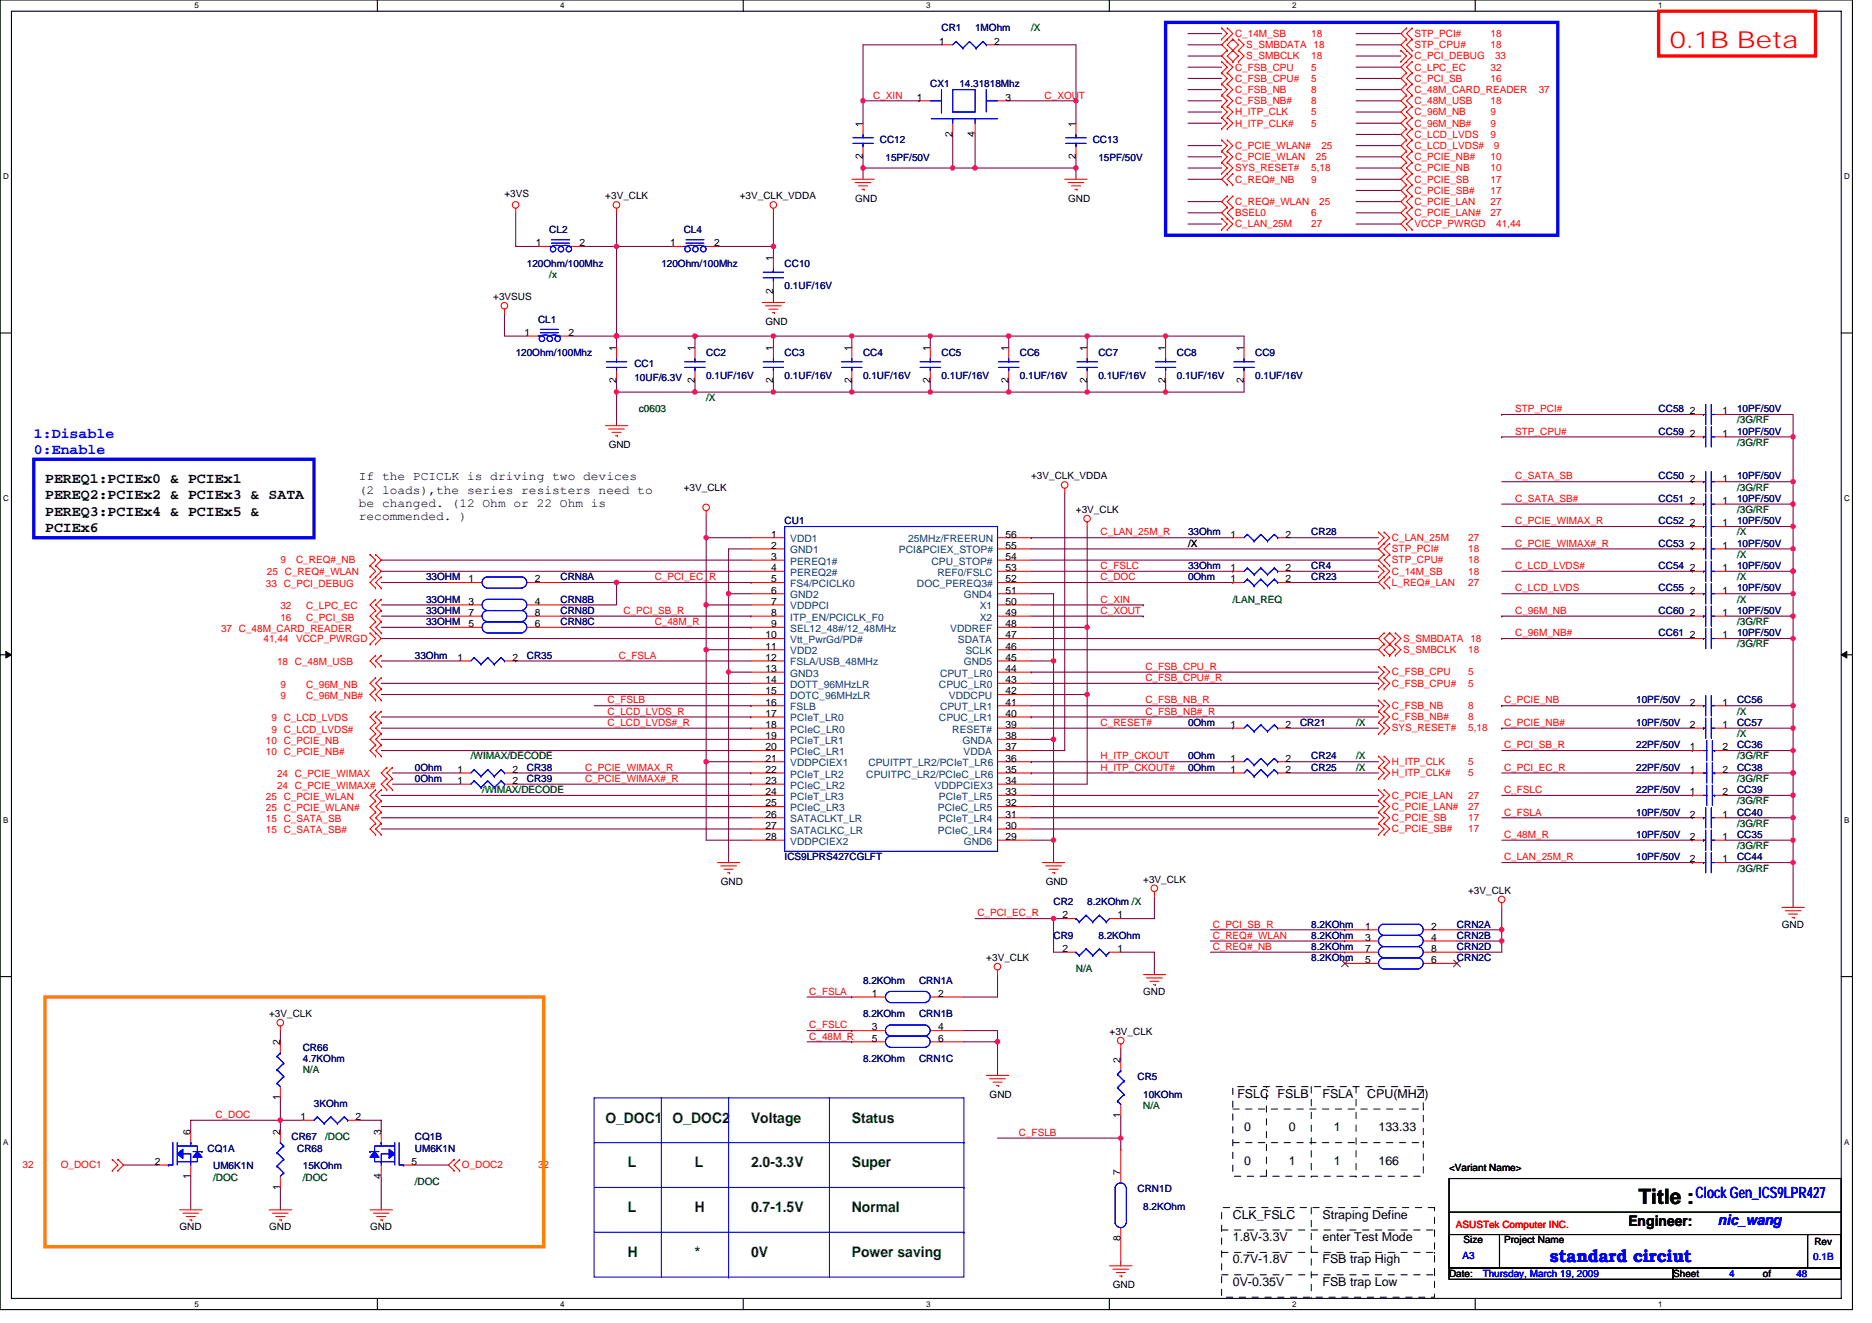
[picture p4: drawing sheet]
<svg xmlns="http://www.w3.org/2000/svg" width="297mm" height="210mm" viewBox="0 0 297 210" stroke-linecap="round" stroke-linejoin="round" font-family="sans-serif">
<defs><g id="words">
<text font-size="3.7" fill="#f00" x="265" y="7.7">0.1B Beta</text>
<text font-size="3.4" x="260" y="191.1">Title :</text>
<text font-size="2.8" fill="#00f" x="245.9" y="200.4">standard circiut</text>
<text font-size="2.5" fill="#00f" x="269" y="190.2">Clock Gen_ICS9LPR427</text>
<g font-size="2.3" fill="#00f">
<text x="5.4" y="69.5">1:Disable</text>
<text x="5.4" y="72.1">0:Enable</text>
<text x="272.6" y="194.5">nic_wang</text>
</g>
<g font-size="2.3">
<text x="7.2" y="76.6">PEREQ1:PCIEx0 &amp; PCIEx1</text>
<text x="7.2" y="79.2">PEREQ2:PCIEx2 &amp; PCIEx3 &amp; SATA</text>
<text x="7.2" y="81.9">PEREQ3:PCIEx4 &amp; PCIEx5 &amp;</text>
<text x="7.2" y="84.5">PCIEx6</text>
<text x="258.4" y="194.5">Engineer:</text>
</g>
<g font-size="2.3" fill="#004000">
<text x="96.1" y="178.2">O_DOC1</text>
<text x="106.7" y="178.2">O_DOC2</text>
<text x="119.2" y="178.2">Voltage</text>
<text x="135.2" y="178.2">Status</text>
<text x="99.6" y="185.3">L</text>
<text x="110.3" y="185.3">L</text>
<text x="119.2" y="185.3">2.0-3.3V</text>
<text x="135.2" y="185.3">Super</text>
<text x="99.6" y="192.4">L</text>
<text x="110.3" y="192.4">H</text>
<text x="119.2" y="192.4">0.7-1.5V</text>
<text x="135.2" y="192.4">Normal</text>
<text x="99.6" y="199.5">H</text>
<text x="110.3" y="199.5">*</text>
<text x="119.2" y="199.5">0V</text>
<text x="135.2" y="199.5">Power saving</text>
</g>
<g font-size="1.9">
<text x="56.9" y="76.2">If the PCICLK is driving two devices</text>
<text x="56.9" y="78.3">(2 loads),the series resisters need to</text>
<text x="56.9" y="80.4">be changed. (12 Ohm or 22 Ohm is</text>
<text x="56.9" y="82.5">recommended. )</text>
<text x="196.3" y="174.2">FSLC</text>
<text x="197.4" y="179.6">0</text>
<text x="202.7" y="174.2">FSLB</text>
<text x="204.5" y="179.6">0</text>
<text x="209.8" y="174.2">FSLA</text>
<text x="211.6" y="179.6">1</text>
<text x="217" y="174.2">CPU(MHZ)</text>
<text x="218.7" y="179.6">133.33</text>
<text x="197.4" y="184.9">0</text>
<text x="204.5" y="184.9">1</text>
<text x="211.6" y="184.9">1</text>
<text x="218.7" y="184.9">166</text>
<text x="195.6" y="197">1.8V-3.3V</text>
<text x="195.6" y="193.4">CLK_FSLC</text>
<text x="209.8" y="197">enter Test Mode</text>
<text x="209.8" y="193.4">Straping Define</text>
<text x="195.6" y="200.5">0.7V-1.8V</text>
<text x="209.8" y="200.5">FSB trap High</text>
<text x="195.6" y="204.1">0V-0.35V</text>
<text x="209.8" y="204.1">FSB trap Low</text>
</g>
<g font-size="1.6" fill="#000080">
<text x="149.4" y="5">CR1</text>
<text x="154.7" y="5">1MOhm</text>
<text x="147.6" y="13.9">CX1</text>
<text x="152.2" y="13.9">14.31818Mhz</text>
<text x="139.6" y="22.8">CC12</text>
<text x="173.4" y="22.8">CC13</text>
<text x="140.5" y="25.6">15PF/50V</text>
<text x="174.3" y="25.6">15PF/50V</text>
<text x="87.2" y="37">CL2</text>
<text x="108.5" y="37">CL4</text>
<text x="83.6" y="42.3">120Ohm/100Mhz</text>
<text x="104.9" y="42.3">120Ohm/100Mhz</text>
<text x="124.5" y="42.3">CC10</text>
<text x="124.5" y="45.9">0.1UF/16V</text>
<text x="85.4" y="51.2">CL1</text>
<text x="81.8" y="56.5">120Ohm/100Mhz</text>
<text x="100.7" y="58.3">CC1</text>
<text x="112.1" y="56.5">CC2</text>
<text x="124.5" y="56.5">CC3</text>
<text x="136.9" y="56.5">CC4</text>
<text x="149.4" y="56.5">CC5</text>
<text x="161.8" y="56.5">CC6</text>
<text x="174.3" y="56.5">CC7</text>
<text x="186.7" y="56.5">CC8</text>
<text x="199.2" y="56.5">CC9</text>
<text x="100.7" y="60.5">10UF/6.3V</text>
<text x="112.1" y="60.1">0.1UF/16V</text>
<text x="124.5" y="60.1">0.1UF/16V</text>
<text x="136.9" y="60.1">0.1UF/16V</text>
<text x="149.4" y="60.1">0.1UF/16V</text>
<text x="161.8" y="60.1">0.1UF/16V</text>
<text x="174.3" y="60.1">0.1UF/16V</text>
<text x="186.7" y="60.1">0.1UF/16V</text>
<text x="199.2" y="60.1">0.1UF/16V</text>
<text x="263.2" y="65.4">CC58</text>
<text x="275.6" y="65.4">10PF/50V</text>
<text x="263.2" y="69">CC59</text>
<text x="275.6" y="69">10PF/50V</text>
<text x="263.2" y="76.1">CC50</text>
<text x="275.6" y="76.1">10PF/50V</text>
<text x="124.5" y="83.2">CU1</text>
<text x="263.2" y="79.7">CC51</text>
<text x="263.2" y="83.2">CC52</text>
<text x="275.6" y="79.7">10PF/50V</text>
<text x="275.6" y="83.2">10PF/50V</text>
<text x="188.5" y="85">33Ohm</text>
<text x="208.1" y="85">CR28</text>
<text x="263.2" y="86.8">CC53</text>
<text x="275.6" y="86.8">10PF/50V</text>
<text x="67.6" y="95.7">33OHM</text>
<text x="67.6" y="92.1">33OHM</text>
<text x="88.9" y="95.7">CRN8B</text>
<text x="88.9" y="92.1">CRN8A</text>
<text x="188.5" y="92.1">0Ohm</text>
<text x="188.5" y="90.3">33Ohm</text>
<text x="208.1" y="92.1">CR23</text>
<text x="208.1" y="90.3">CR4</text>
<text x="263.2" y="90.3">CC54</text>
<text x="263.2" y="93.9">CC55</text>
<text x="275.6" y="90.3">10PF/50V</text>
<text x="275.6" y="93.9">10PF/50V</text>
<text x="67.6" y="99.2">33OHM</text>
<text x="67.6" y="97.4">33OHM</text>
<text x="88.9" y="99.2">CRN8C</text>
<text x="88.9" y="97.4">CRN8D</text>
<text x="263.2" y="97.4">CC60</text>
<text x="263.2" y="101">CC61</text>
<text x="275.6" y="97.4">10PF/50V</text>
<text x="275.6" y="101">10PF/50V</text>
<text x="65.8" y="104.5">33Ohm</text>
<text x="83.6" y="104.5">CR35</text>
<text x="259.6" y="111.7">10PF/50V</text>
<text x="275.6" y="111.7">CC56</text>
<text x="188.5" y="115.2">0Ohm</text>
<text x="206.3" y="115.2">CR21</text>
<text x="259.6" y="115.2">10PF/50V</text>
<text x="259.6" y="118.8">22PF/50V</text>
<text x="275.6" y="115.2">CC57</text>
<text x="275.6" y="118.8">CC36</text>
<text x="65.8" y="122.3">0Ohm</text>
<text x="65.8" y="124.1">0Ohm</text>
<text x="83.6" y="122.3">CR38</text>
<text x="83.6" y="124.1">CR39</text>
<text x="188.5" y="122.3">0Ohm</text>
<text x="188.5" y="120.5">0Ohm</text>
<text x="208.1" y="122.3">CR25</text>
<text x="208.1" y="120.5">CR24</text>
<text x="259.6" y="122.3">22PF/50V</text>
<text x="259.6" y="125.9">22PF/50V</text>
<text x="275.6" y="122.3">CC38</text>
<text x="275.6" y="125.9">CC39</text>
<text x="259.6" y="129.4">10PF/50V</text>
<text x="275.6" y="129.4">CC40</text>
<text x="124.5" y="136.5">ICS9LPRS427CGLFT</text>
<text x="259.6" y="133">10PF/50V</text>
<text x="259.6" y="136.5">10PF/50V</text>
<text x="275.6" y="133">CC35</text>
<text x="275.6" y="136.5">CC44</text>
<text x="167.2" y="143.7">CR2</text>
<text x="172.5" y="143.7">8.2KOhm /X</text>
<text x="167.2" y="149">CR9</text>
<text x="174.3" y="149">8.2KOhm</text>
<text x="208.1" y="147.2">8.2KOhm</text>
<text x="208.1" y="149">8.2KOhm</text>
<text x="231.2" y="147.2">CRN2A</text>
<text x="231.2" y="149">CRN2B</text>
<text x="208.1" y="152.5">8.2KOhm</text>
<text x="208.1" y="150.8">8.2KOhm</text>
<text x="231.2" y="152.5">CRN2C</text>
<text x="231.2" y="150.8">CRN2D</text>
<text x="136.9" y="156.1">8.2KOhm</text>
<text x="136.9" y="161.4">8.2KOhm</text>
<text x="145.8" y="156.1">CRN1A</text>
<text x="145.8" y="161.4">CRN1B</text>
<text x="48" y="166.8">CR66</text>
<text x="48" y="168.6">4.7KOhm</text>
<text x="136.9" y="168.6">8.2KOhm</text>
<text x="145.8" y="168.6">CRN1C</text>
<text x="180.5" y="171.4">CR5</text>
<text x="49.8" y="175.7">3KOhm</text>
<text x="181.4" y="174.2">10KOhm</text>
<text x="32.9" y="182.8">CQ1A</text>
<text x="33.8" y="185.6">UM6K1N</text>
<text x="46.3" y="181">CR67</text>
<text x="47.2" y="182.8">CR68</text>
<text x="48" y="185.6">15KOhm</text>
<text x="65.8" y="181">CQ1B</text>
<text x="65.8" y="182.8">UM6K1N</text>
<text x="180.5" y="189.2">CRN1D</text>
<text x="181.4" y="192">8.2KOhm</text>
</g>
<g font-size="1.6" fill="#008000">
<text x="163.6" y="5">/X</text>
<text x="87.2" y="44.1">/x</text>
<text x="101.4" y="65.4">c0603</text>
<text x="112.1" y="63.6">/X</text>
<text x="275.6" y="67.2">/3G/RF</text>
<text x="275.6" y="70.8">/3G/RF</text>
<text x="275.6" y="77.9">/3G/RF</text>
<text x="275.6" y="81.4">/3G/RF</text>
<text x="275.6" y="88.5">/X</text>
<text x="275.6" y="85">/X</text>
<text x="195.6" y="95.7">/LAN_REQ</text>
<text x="275.6" y="92.1">/X</text>
<text x="275.6" y="95.7">/X</text>
<text x="275.6" y="99.2">/3G/RF</text>
<text x="275.6" y="102.8">/3G/RF</text>
<text x="275.6" y="113.4">/X</text>
<text x="215.2" y="115.2">/X</text>
<text x="275.6" y="117">/X</text>
<text x="74.7" y="120.5">/WIMAX/DECODE</text>
<text x="76.5" y="125.9">/WIMAX/DECODE</text>
<text x="215.2" y="122.3">/X</text>
<text x="215.2" y="120.5">/X</text>
<text x="275.6" y="120.5">/3G/RF</text>
<text x="275.6" y="124.1">/3G/RF</text>
<text x="275.6" y="131.2">/3G/RF</text>
<text x="275.6" y="127.7">/3G/RF</text>
<text x="275.6" y="134.8">/3G/RF</text>
<text x="275.6" y="138.3">/3G/RF</text>
<text x="170.7" y="154.3">N/A</text>
<text x="48" y="170.3">N/A</text>
<text x="181.4" y="176">N/A</text>
<text x="51.6" y="181">/DOC</text>
<text x="33.8" y="187.4">/DOC</text>
<text x="48" y="187.4">/DOC</text>
<text x="65.8" y="188.1">/DOC</text>
</g>
<g font-size="1.6" fill="#f00">
<text x="196" y="5.9">C_14M_SB</text>
<text x="208.1" y="5.9">18</text>
<text x="224.4" y="5.9">STP_PCI#</text>
<text x="236.5" y="5.9">18</text>
<text x="196" y="11.2">C_FSB_CPU</text>
<text x="197.8" y="7.6">S_SMBDATA 18</text>
<text x="197.8" y="9.4">S_SMBCLK</text>
<text x="208.1" y="11.2">5</text>
<text x="208.1" y="9.4">18</text>
<text x="224.4" y="7.6">STP_CPU#</text>
<text x="224.4" y="9.4">C_PCI_DEBUG</text>
<text x="224.4" y="11.2">C_LPC_EC</text>
<text x="236.5" y="11.2">32</text>
<text x="236.5" y="7.6">18</text>
<text x="237.2" y="9.4">33</text>
<text x="138.6" y="15.6">C_XIN</text>
<text x="165.8" y="15.6">C_XOUT</text>
<text x="196" y="14.8">C_FSB_NB</text>
<text x="196" y="16.5">C_FSB_NB#</text>
<text x="196" y="13">C_FSB_CPU#</text>
<text x="208.1" y="13">5</text>
<text x="208.1" y="16.5">8</text>
<text x="208.1" y="14.8">8</text>
<text x="224.4" y="13">C_PCI_SB</text>
<text x="224.4" y="14.8">C_48M_CARD_READER</text>
<text x="224.4" y="16.5">C_48M_USB</text>
<text x="236.5" y="16.5">18</text>
<text x="236.5" y="13">16</text>
<text x="244.2" y="14.8">37</text>
<text x="196" y="20.1">H_ITP_CLK#</text>
<text x="196" y="18.3">H_ITP_CLK</text>
<text x="196" y="23.6">C_PCIE_WLAN#</text>
<text x="208.1" y="20.1">5</text>
<text x="208.1" y="18.3">5</text>
<text x="209.7" y="23.6">25</text>
<text x="224.4" y="18.3">C_96M_NB</text>
<text x="224.4" y="20.1">C_96M_NB#</text>
<text x="224.4" y="21.9">C_LCD_LVDS</text>
<text x="224.4" y="23.6">C_LCD_LVDS#</text>
<text x="236.5" y="21.9">9</text>
<text x="236.5" y="20.1">9</text>
<text x="236.5" y="18.3">9</text>
<text x="237" y="23.6">9</text>
<text x="196" y="25.4">C_PCIE_WLAN</text>
<text x="196" y="27.2">SYS_RESET#</text>
<text x="196" y="29">C_REQ#_NB</text>
<text x="208.1" y="29">9</text>
<text x="208.1" y="27.2">5,18</text>
<text x="208.8" y="25.4">25</text>
<text x="224.4" y="25.4">C_PCIE_NB#</text>
<text x="224.4" y="27.2">C_PCIE_NB</text>
<text x="224.4" y="29">C_PCIE_SB</text>
<text x="236.5" y="25.4">10</text>
<text x="236.5" y="27.2">10</text>
<text x="236.5" y="29">17</text>
<text x="196" y="32.5">C_REQ#_WLAN</text>
<text x="196" y="34.3">BSEL0</text>
<text x="208.1" y="34.3">6</text>
<text x="209.3" y="32.5">25</text>
<text x="224.4" y="30.8">C_PCIE_SB#</text>
<text x="224.4" y="32.5">C_PCIE_LAN</text>
<text x="224.4" y="34.3">C_PCIE_LAN#</text>
<text x="236.5" y="34.3">27</text>
<text x="236.5" y="32.5">27</text>
<text x="236.5" y="30.8">17</text>
<text x="196" y="36.1">C_LAN_25M</text>
<text x="208.1" y="36.1">27</text>
<text x="224.4" y="36.1">VCCP_PWRGD</text>
<text x="237.4" y="36.1">41,44</text>
<text x="240.4" y="65.4">STP_PCI#</text>
<text x="240.4" y="69">STP_CPU#</text>
<text x="240.4" y="76.1">C_SATA_SB</text>
<text x="240.4" y="79.7">C_SATA_SB#</text>
<text x="240.4" y="83.2">C_PCIE_WIMAX_R</text>
<text x="44.5" y="89.4">9</text>
<text x="47" y="89.4">C_REQ#_NB</text>
<text x="174.6" y="85">C_LAN_25M_R</text>
<text x="220.9" y="87.7">STP_PCI#</text>
<text x="220.9" y="89.4">STP_CPU#</text>
<text x="220.9" y="85.9">C_LAN_25M</text>
<text x="233" y="85.9">27</text>
<text x="233" y="89.4">18</text>
<text x="233" y="87.7">18</text>
<text x="240.4" y="86.8">C_PCIE_WIMAX#_R</text>
<text x="42.2" y="93.2">33 C_PCI_DEBUG</text>
<text x="42.4" y="91.2">25 C_REQ#_WLAN</text>
<text x="103.9" y="92.1">C_PCI_EC_R</text>
<text x="174.6" y="90.3">C_FSLC</text>
<text x="174.6" y="95.7">C_XIN</text>
<text x="174.6" y="92.1">C_DOC</text>
<text x="220.9" y="91.2">C_14M_SB</text>
<text x="220.9" y="93">L_REQ#_LAN</text>
<text x="233" y="93">27</text>
<text x="233" y="91.2">18</text>
<text x="240.4" y="93.9">C_LCD_LVDS</text>
<text x="240.4" y="90.3">C_LCD_LVDS#</text>
<text x="35.1" y="100.3">37 C_48M_CARD_READER</text>
<text x="41.8" y="101.9">41,44</text>
<text x="44.5" y="96.7">32</text>
<text x="44.5" y="98.5">16</text>
<text x="47" y="101.9">VCCP_PWRGD</text>
<text x="48.6" y="96.7">C_LPC_EC</text>
<text x="48.6" y="98.5">C_PCI_SB</text>
<text x="98.9" y="97.4">C_PCI_SB_R</text>
<text x="103.9" y="99.2">C_48M_R</text>
<text x="174.6" y="97.4">C_XOUT</text>
<text x="222.6" y="101.9">S_SMBDATA 18</text>
<text x="240.4" y="97.4">C_96M_NB</text>
<text x="240.4" y="101">C_96M_NB#</text>
<text x="44" y="105.6">18 C_48M_USB</text>
<text x="98.2" y="104.5">C_FSLA</text>
<text x="181.8" y="106.3">C_FSB_CPU_R</text>
<text x="220.9" y="107.2">C_FSB_CPU</text>
<text x="222.6" y="103.7">S_SMBCLK</text>
<text x="233" y="107.2">5</text>
<text x="233" y="103.7">18</text>
<text x="44.5" y="109.2">9</text>
<text x="44.5" y="110.9">9</text>
<text x="48.6" y="109.2">C_96M_NB</text>
<text x="48.6" y="110.9">C_96M_NB#</text>
<text x="96.4" y="113.4">C_LCD_LVDS_R</text>
<text x="96.4" y="111.7">C_FSLB</text>
<text x="181.8" y="111.7">C_FSB_NB_R</text>
<text x="181.8" y="108.1">C_FSB_CPU#_R</text>
<text x="181.8" y="113.4">C_FSB_NB#_R</text>
<text x="220.9" y="109">C_FSB_CPU#</text>
<text x="220.9" y="112.5">C_FSB_NB</text>
<text x="233" y="109">5</text>
<text x="233" y="112.5">8</text>
<text x="238.7" y="111.7">C_PCIE_NB</text>
<text x="42.2" y="119.8">10 C_PCIE_NB#</text>
<text x="42.2" y="118">10 C_PCIE_NB</text>
<text x="43.1" y="116.3">9 C_LCD_LVDS#</text>
<text x="43.1" y="114.5">9 C_LCD_LVDS</text>
<text x="96.4" y="115.2">C_LCD_LVDS#_R</text>
<text x="174.6" y="115.2">C_RESET#</text>
<text x="220.9" y="114.3">C_FSB_NB#</text>
<text x="220.9" y="116.1">SYS_RESET#</text>
<text x="233" y="114.3">8</text>
<text x="233" y="116.1">5,18</text>
<text x="238.7" y="118.8">C_PCI_SB_R</text>
<text x="238.7" y="115.2">C_PCIE_NB#</text>
<text x="44" y="123.4">24 C_PCIE_WIMAX</text>
<text x="44" y="125.2">24 C_PCIE_WIMAX#</text>
<text x="92.9" y="122.3">C_PCIE_WIMAX_R</text>
<text x="92.9" y="124.1">C_PCIE_WIMAX#_R</text>
<text x="174.6" y="120.5">H_ITP_CKOUT</text>
<text x="174.6" y="122.3">H_ITP_CKOUT#</text>
<text x="220.9" y="121.4">H_ITP_CLK</text>
<text x="220.9" y="123.2">H_ITP_CLK#</text>
<text x="233" y="123.2">5</text>
<text x="233" y="121.4">5</text>
<text x="238.7" y="125.9">C_FSLC</text>
<text x="238.7" y="122.3">C_PCI_EC_R</text>
<text x="42.2" y="130.5">15 C_SATA_SB</text>
<text x="42.2" y="126.9">25 C_PCIE_WLAN</text>
<text x="42.2" y="128.7">25 C_PCIE_WLAN#</text>
<text x="220.9" y="126.8">C_PCIE_LAN</text>
<text x="220.9" y="128.5">C_PCIE_LAN#</text>
<text x="220.9" y="130.3">C_PCIE_SB</text>
<text x="233" y="128.5">27</text>
<text x="233" y="126.8">27</text>
<text x="233" y="130.3">17</text>
<text x="238.7" y="129.4">C_FSLA</text>
<text x="42.2" y="132.3">15 C_SATA_SB#</text>
<text x="220.9" y="132.1">C_PCIE_SB#</text>
<text x="233" y="132.1">17</text>
<text x="238.7" y="133">C_48M_R</text>
<text x="238.7" y="136.5">C_LAN_25M_R</text>
<text x="155.1" y="145.4">C_PCI_EC_R</text>
<text x="192.4" y="147.2">C_PCI_SB_R</text>
<text x="192.4" y="149">C_REQ#_WLAN</text>
<text x="192.4" y="150.8">C_REQ#_NB</text>
<text x="128.4" y="157.9">C_FSLA</text>
<text x="128.4" y="165">C_48M_R</text>
<text x="128.4" y="163.2">C_FSLC</text>
<text x="34.2" y="177.4">C_DOC</text>
<text x="3.6" y="185.4">32</text>
<text x="9.6" y="185.4">O_DOC1</text>
<text x="73.3" y="185.4">O_DOC2</text>
<text x="85.4" y="185.4">32</text>
<text x="161.7" y="180.3">C_FSLB</text>
<text x="231" y="194.9">ASUSTek Computer INC.</text>
</g>
<g font-size="1.6">
<text x="149" y="7.1">1</text>
<text x="157.8" y="7.1">2</text>
<text x="145.5" y="16">1</text>
<text x="159.5" y="16">3</text>
<text x="136.9" y="20.1" transform="rotate(-90 136.9 20.1)">1</text>
<text x="151.1" y="21.7" transform="rotate(-90 151.1 21.7)">2</text>
<text x="154.7" y="21.7" transform="rotate(-90 154.7 21.7)">4</text>
<text x="170.7" y="20.1" transform="rotate(-90 170.7 20.1)">1</text>
<text x="136.9" y="25.3" transform="rotate(-90 136.9 25.3)">2</text>
<text x="170.7" y="25.3" transform="rotate(-90 170.7 25.3)">2</text>
<text x="80" y="31.3">+3VS</text>
<text x="96.1" y="31.6">+3V_CLK</text>
<text x="117.4" y="31.6">+3V_CLK_VDDA</text>
<text x="135.7" y="32">GND</text>
<text x="169.5" y="32">GND</text>
<text x="85" y="39.1">1</text>
<text x="92" y="39.1">2</text>
<text x="106.4" y="39.1">1</text>
<text x="113.3" y="39.1">2</text>
<text x="122.7" y="41.4" transform="rotate(-90 122.7 41.4)">1</text>
<text x="78.3" y="47.6">+3VSUS</text>
<text x="122.7" y="46.6" transform="rotate(-90 122.7 46.6)">2</text>
<text x="83.2" y="53.3">1</text>
<text x="90.2" y="53.3">2</text>
<text x="121.5" y="51.6">GND</text>
<text x="97.8" y="55.6" transform="rotate(-90 97.8 55.6)">1</text>
<text x="110.3" y="55.6" transform="rotate(-90 110.3 55.6)">1</text>
<text x="122.7" y="55.6" transform="rotate(-90 122.7 55.6)">1</text>
<text x="135.1" y="55.6" transform="rotate(-90 135.1 55.6)">1</text>
<text x="147.6" y="55.6" transform="rotate(-90 147.6 55.6)">1</text>
<text x="160" y="55.6" transform="rotate(-90 160 55.6)">1</text>
<text x="172.5" y="55.6" transform="rotate(-90 172.5 55.6)">1</text>
<text x="184.9" y="55.6" transform="rotate(-90 184.9 55.6)">1</text>
<text x="197.4" y="55.6" transform="rotate(-90 197.4 55.6)">1</text>
<text x="97.8" y="60.8" transform="rotate(-90 97.8 60.8)">2</text>
<text x="110.3" y="60.8" transform="rotate(-90 110.3 60.8)">2</text>
<text x="122.7" y="60.8" transform="rotate(-90 122.7 60.8)">2</text>
<text x="135.1" y="60.8" transform="rotate(-90 135.1 60.8)">2</text>
<text x="147.6" y="60.8" transform="rotate(-90 147.6 60.8)">2</text>
<text x="160" y="60.8" transform="rotate(-90 160 60.8)">2</text>
<text x="172.5" y="60.8" transform="rotate(-90 172.5 60.8)">2</text>
<text x="184.9" y="60.8" transform="rotate(-90 184.9 60.8)">2</text>
<text x="197.4" y="60.8" transform="rotate(-90 197.4 60.8)">2</text>
<text x="268.2" y="65.8">2</text>
<text x="273.3" y="65.8">1</text>
<text x="96.6" y="71.1">GND</text>
<text x="268.2" y="69.3">2</text>
<text x="273.3" y="69.3">1</text>
<text x="108.5" y="77.9">+3V_CLK</text>
<text x="163.6" y="76.1">+3V_CLK_VDDA</text>
<text x="268.2" y="76.4">2</text>
<text x="273.3" y="76.4">1</text>
<text x="170.7" y="81.4">+3V_CLK</text>
<text x="268.2" y="80">2</text>
<text x="268.2" y="83.5">2</text>
<text x="273.3" y="80">1</text>
<text x="273.3" y="83.5">1</text>
<text x="122.4" y="85.3">1</text>
<text x="122.4" y="87.1">2</text>
<text x="122.4" y="88.9">3</text>
<text x="159.5" y="87.1">55</text>
<text x="159.5" y="85.3">56</text>
<text x="159.5" y="88.9">54</text>
<text x="188.5" y="86.8">/X</text>
<text x="195.3" y="85.3">1</text>
<text x="204" y="85.3">2</text>
<text x="268.2" y="87.1">2</text>
<text x="273.3" y="87.1">1</text>
<text x="74.4" y="96">3</text>
<text x="74.4" y="92.4">1</text>
<text x="84.9" y="96">4</text>
<text x="84.9" y="92.4">2</text>
<text x="122.4" y="90.7">4</text>
<text x="122.4" y="92.4">5</text>
<text x="122.4" y="94.2">6</text>
<text x="122.4" y="96">7</text>
<text x="159.5" y="94.2">51</text>
<text x="159.5" y="92.4">52</text>
<text x="159.5" y="90.7">53</text>
<text x="159.5" y="96">50</text>
<text x="195.3" y="92.4">1</text>
<text x="195.3" y="90.7">1</text>
<text x="204" y="92.4">2</text>
<text x="204" y="90.7">2</text>
<text x="268.2" y="90.7">2</text>
<text x="268.2" y="94.2">2</text>
<text x="273.3" y="90.7">1</text>
<text x="273.3" y="94.2">1</text>
<text x="74.4" y="99.5">5</text>
<text x="74.4" y="97.8">7</text>
<text x="84.9" y="99.5">6</text>
<text x="84.9" y="97.8">8</text>
<text x="121.5" y="101.3">10</text>
<text x="122.4" y="97.8">8</text>
<text x="122.4" y="99.5">9</text>
<text x="159.5" y="99.5">48</text>
<text x="159.5" y="101.3">47</text>
<text x="159.5" y="97.8">49</text>
<text x="268.2" y="97.8">2</text>
<text x="268.2" y="101.3">2</text>
<text x="273.3" y="97.8">1</text>
<text x="273.3" y="101.3">1</text>
<text x="72.6" y="104.9">1</text>
<text x="81.3" y="104.9">2</text>
<text x="121.5" y="103.1">11</text>
<text x="121.5" y="104.9">12</text>
<text x="121.5" y="106.7">13</text>
<text x="159.5" y="103.1">46</text>
<text x="159.5" y="104.9">45</text>
<text x="159.5" y="106.7">44</text>
<text x="121.5" y="108.4">14</text>
<text x="121.5" y="110.2">15</text>
<text x="121.5" y="112">16</text>
<text x="121.5" y="113.8">17</text>
<text x="159.5" y="112">41</text>
<text x="159.5" y="113.8">40</text>
<text x="159.5" y="108.4">43</text>
<text x="159.5" y="110.2">42</text>
<text x="268.2" y="112">2</text>
<text x="273.3" y="112">1</text>
<text x="121.5" y="115.5">18</text>
<text x="121.5" y="117.3">19</text>
<text x="121.5" y="119.1">20</text>
<text x="159.5" y="119.1">37</text>
<text x="159.5" y="117.3">38</text>
<text x="159.5" y="115.5">39</text>
<text x="195.3" y="115.5">1</text>
<text x="204" y="115.5">2</text>
<text x="268.2" y="115.5">2</text>
<text x="268.2" y="119.1">1</text>
<text x="273.3" y="115.5">1</text>
<text x="273.3" y="119.1">2</text>
<text x="72.6" y="122.7">1</text>
<text x="72.6" y="124.4">1</text>
<text x="81.3" y="122.7">2</text>
<text x="81.3" y="124.4">2</text>
<text x="121.5" y="120.9">21</text>
<text x="121.5" y="122.7">22</text>
<text x="121.5" y="124.4">23</text>
<text x="159.5" y="122.7">35</text>
<text x="159.5" y="124.4">34</text>
<text x="159.5" y="120.9">36</text>
<text x="195.3" y="122.7">1</text>
<text x="195.3" y="120.9">1</text>
<text x="204" y="122.7">2</text>
<text x="204" y="120.9">2</text>
<text x="268.2" y="122.7">1</text>
<text x="273.3" y="122.7">2</text>
<text x="121.5" y="126.2">24</text>
<text x="121.5" y="128">25</text>
<text x="121.5" y="129.8">26</text>
<text x="121.5" y="131.6">27</text>
<text x="159.5" y="129.8">31</text>
<text x="159.5" y="126.2">33</text>
<text x="159.5" y="131.6">30</text>
<text x="159.5" y="128">32</text>
<text x="268.2" y="129.8">2</text>
<text x="268.2" y="126.2">1</text>
<text x="273.3" y="129.8">1</text>
<text x="273.3" y="126.2">2</text>
<text x="121.5" y="133.3">28</text>
<text x="159.5" y="133.3">29</text>
<text x="268.2" y="133.3">2</text>
<text x="268.2" y="136.9">2</text>
<text x="273.3" y="133.3">1</text>
<text x="273.3" y="136.9">1</text>
<text x="114.4" y="140.5">GND</text>
<text x="165.9" y="140.5">GND</text>
<text x="181.4" y="140.1">+3V_CLK</text>
<text x="233" y="141.9">+3V_CLK</text>
<text x="168.6" y="145.8">2</text>
<text x="177.3" y="145.8">1</text>
<text x="216.6" y="147.6">1</text>
<text x="216.6" y="149.3">3</text>
<text x="227.1" y="147.6">2</text>
<text x="227.1" y="149.3">4</text>
<text x="282.7" y="147.2">GND</text>
<text x="156.5" y="152.5">+3V_CLK</text>
<text x="168.6" y="151.1">2</text>
<text x="177.3" y="151.1">1</text>
<text x="216.6" y="152.9">5</text>
<text x="216.6" y="151.1">7</text>
<text x="227.1" y="152.9">6</text>
<text x="227.1" y="151.1">8</text>
<text x="42.7" y="161.4">+3V_CLK</text>
<text x="138.4" y="158.2">1</text>
<text x="148.9" y="158.2">2</text>
<text x="181.4" y="157.9">GND</text>
<text x="44.5" y="165.9" transform="rotate(-90 44.5 165.9)">2</text>
<text x="138.4" y="165.3">5</text>
<text x="138.4" y="163.6">3</text>
<text x="148.9" y="165.3">6</text>
<text x="148.9" y="163.6">4</text>
<text x="176.1" y="164.3">+3V_CLK</text>
<text x="177.8" y="168.7" transform="rotate(-90 177.8 168.7)">2</text>
<text x="44.5" y="174.6" transform="rotate(-90 44.5 174.6)">1</text>
<text x="47.7" y="177.8">1</text>
<text x="56.4" y="177.8">2</text>
<text x="157" y="174.2">GND</text>
<text x="177.8" y="177.5" transform="rotate(-90 177.8 177.5)">1</text>
<text x="24.6" y="184.9">2</text>
<text x="30.2" y="180.1" transform="rotate(-90 30.2 180.1)">6</text>
<text x="44.5" y="180.1" transform="rotate(-90 44.5 180.1)">2</text>
<text x="60.5" y="180.1" transform="rotate(-90 60.5 180.1)">3</text>
<text x="65.3" y="184.9">5</text>
<text x="229.9" y="185.8">&lt;Variant Name&gt;</text>
<text x="30.2" y="187.1" transform="rotate(-90 30.2 187.1)">1</text>
<text x="44.5" y="188.8" transform="rotate(-90 44.5 188.8)">1</text>
<text x="60.5" y="187.1" transform="rotate(-90 60.5 187.1)">4</text>
<text x="177.8" y="186.5" transform="rotate(-90 177.8 186.5)">7</text>
<text x="28.5" y="195.2">GND</text>
<text x="42.7" y="195.2">GND</text>
<text x="58.7" y="195.2">GND</text>
<text x="177.8" y="197" transform="rotate(-90 177.8 197)">8</text>
<text x="232.2" y="197.4">Size</text>
<text x="238.7" y="197.4">Project Name</text>
<text x="287.9" y="197.5">Rev</text>
<text x="229.9" y="202.7">Date:</text>
<text x="265.5" y="202.7">Sheet</text>
<text x="279.7" y="202.7">of</text>
<text x="176.6" y="204.5">GND</text>
</g>
<g font-size="1.6" fill="#004080">
<text x="125.4" y="86.1">VDD1</text>
<text x="125.4" y="87.8">GND1</text>
<text x="125.4" y="89.6">PEREQ1#</text>
<text x="142.6" y="87.8">PCI&amp;PCIEX_STOP#</text>
<text x="144.1" y="86.1">25MHz/FREERUN</text>
<text x="147.8" y="89.6">CPU_STOP#</text>
<text x="125.4" y="91.4">PEREQ2#</text>
<text x="125.4" y="93.2">FS4/PCICLK0</text>
<text x="125.4" y="95">GND2</text>
<text x="145.5" y="93.2">DOC_PEREQ3#</text>
<text x="148.7" y="91.4">REF0/FSLC</text>
<text x="152.9" y="95">GND4</text>
<text x="125.4" y="96.7">VDDPCI</text>
<text x="125.4" y="98.5">ITP_EN/PCICLK_F0</text>
<text x="125.4" y="100.3">SEL12_48#/12_48MHz</text>
<text x="150.8" y="100.3">VDDREF</text>
<text x="155.5" y="98.5">X2</text>
<text x="155.5" y="96.7">X1</text>
<text x="125.4" y="102.1">Vtt_PwrGd/PD#</text>
<text x="125.4" y="103.8">VDD2</text>
<text x="125.4" y="105.6">FSLA/USB_48MHz</text>
<text x="125.4" y="107.4">GND3</text>
<text x="149.2" y="107.4">CPUT_LR0</text>
<text x="152" y="102.1">SDATA</text>
<text x="152.9" y="105.6">GND5</text>
<text x="153.2" y="103.8">SCLK</text>
<text x="125.4" y="109.2">DOTT_96MHzLR</text>
<text x="125.4" y="111">DOTC_96MHzLR</text>
<text x="125.4" y="112.7">FSLB</text>
<text x="149" y="109.2">CPUC_LR0</text>
<text x="149.2" y="112.7">CPUT_LR1</text>
<text x="150.6" y="111">VDDCPU</text>
<text x="125.4" y="114.5">PCIeT_LR0</text>
<text x="125.4" y="116.3">PCIeC_LR0</text>
<text x="125.4" y="118.1">PCIeT_LR1</text>
<text x="125.4" y="119.8">PCIeC_LR1</text>
<text x="149" y="114.5">CPUC_LR1</text>
<text x="151.1" y="116.3">RESET#</text>
<text x="152.7" y="118.1">GNDA</text>
<text x="152.9" y="119.8">VDDA</text>
<text x="125.4" y="121.6">VDDPCIEX1</text>
<text x="125.4" y="123.4">PCIeT_LR2</text>
<text x="125.4" y="125.2">PCIeC_LR2</text>
<text x="137.5" y="123.4">CPUITPC_LR2/PCIeC_LR6</text>
<text x="137.8" y="121.6">CPUITPT_LR2/PCIeT_LR6</text>
<text x="148.3" y="125.2">VDDPCIEX3</text>
<text x="125.4" y="127">PCIeT_LR3</text>
<text x="125.4" y="128.7">PCIeC_LR3</text>
<text x="125.4" y="130.5">SATACLKT_LR</text>
<text x="148.8" y="128.7">PCIeC_LR5</text>
<text x="149" y="130.5">PCIeT_LR4</text>
<text x="149" y="127">PCIeT_LR5</text>
<text x="125.4" y="132.3">SATACLKC_LR</text>
<text x="125.4" y="134.1">VDDPCIEX2</text>
<text x="148.8" y="132.3">PCIeC_LR4</text>
<text x="152.9" y="134.1">GND6</text>
</g>
<g font-size="1.6" fill="#00f">
<text x="232.1" y="199.8">A3</text>
<text x="235.3" y="202.7">Thursday, March 19, 2009</text>
<text x="274.4" y="202.7">4</text>
<text x="285" y="202.7">48</text>
<text x="287.7" y="200">0.1B</text>
</g>
<g font-size="1.3">
<text x="30.8" y="1.3">5</text>
<text x="88.9" y="1.3">4</text>
<text x="147" y="1.3">3</text>
<text x="205" y="1.3">2</text>
<text x="263.1" y="1.3">1</text>
<text x=".5" y="28.4">D</text>
<text x="292.6" y="28.4">D</text>
<text x=".5" y="79.5">C</text>
<text x="292.6" y="79.5">C</text>
<text x=".5" y="130.6">B</text>
<text x="292.6" y="130.6">B</text>
<text x=".5" y="181.7">A</text>
<text x="292.6" y="181.7">A</text>
<text x="30.8" y="207.4">5</text>
<text x="88.9" y="207.4">4</text>
<text x="147" y="207.4">3</text>
<text x="205" y="207.4">2</text>
<text x="263.1" y="207.4">1</text>
</g>
</g></defs>
<path d="M0 0h293.9v207.9h-293.9zM1.8 1.8h290.4v204.3h-290.4z" fill="none" stroke="#000" stroke-width=".17"/>
<g fill="#fff">
<path d="M30.8 .2h.7v1.4h-.7z"/>
<path d="M30.8 206.3h.7v1.4h-.7z"/>
</g>
<path d="M59.9 0v1.8M59.9 206.1v1.8" fill="none" stroke="#000" stroke-width=".17"/>
<g fill="#fff">
<path d="M88.9 .2h.7v1.4h-.7z"/>
<path d="M88.9 206.3h.7v1.4h-.7z"/>
</g>
<path d="M117.9 0v1.8M117.9 206.1v1.8" fill="none" stroke="#000" stroke-width=".17"/>
<g fill="#fff">
<path d="M147 .2h.7v1.4h-.7z"/>
<path d="M147 206.3h.7v1.4h-.7z"/>
</g>
<path d="M176 0v1.8M176 206.1v1.8" fill="none" stroke="#000" stroke-width=".17"/>
<g fill="#fff">
<path d="M205 .2h.7v1.4h-.7z"/>
<path d="M205 206.3h.7v1.4h-.7z"/>
</g>
<path d="M234.1 0v1.8M234.1 206.1v1.8" fill="none" stroke="#000" stroke-width=".17"/>
<g fill="#fff">
<path d="M263.1 .2h.7v1.4h-.7z"/>
<path d="M263.1 206.3h.7v1.4h-.7z"/>
<path d="M.5 27.3h.9v1.4h-.9z"/>
<path d="M292.6 27.3h.9v1.4h-.9z"/>
<path d="M.5 78.4h.9v1.4h-.9z"/>
<path d="M292.6 78.4h.9v1.4h-.9z"/>
</g>
<path d="M0 52.9h1.8M292.2 52.9h1.7" fill="none" stroke="#000" stroke-width=".17"/>
<g fill="#fff">
<path d="M.5 129.5h.8v1.4h-.8z"/>
<path d="M292.6 129.5h.9v1.4h-.9z"/>
</g>
<path d="M0 103.9h1.8M292.2 103.9h1.7" fill="none" stroke="#000" stroke-width=".17"/>
<path d="M.9 103.4l.9 .5-.9 .5zM292.2 103.9l.8-.5v1z" fill="#000" stroke="#000" stroke-width=".16"/>
<g fill="#fff">
<path d="M.5 180.5h.8v1.4h-.8z"/>
<path d="M292.6 180.5h.9v1.4h-.9z"/>
</g>
<path d="M0 155h1.8M292.2 155h1.7M229.9 187h62.3v14.3h-62.3zM229.9 195.9h8v5.4h-8zM229.9 192.4h62.3M238.1 195.9h48.7M286.8 195.9h5.4v5.4h-5.4zM286.8 195.9h.1M292.2 192.4h.1M229.9 201.3h35.6v1.8h-35.6zM265.5 201.3h26.7v1.8h-26.7z" fill="none" stroke="#000" stroke-width=".17"/>
<g fill="none" stroke="#800040" stroke-width=".17">
<path d="M136.9 16v3.6M136.9 16h8.9M145.8 16h.1M149.4 7.1h-12.5v8.9M158.3 7.1h12.4v8.9M160.1 16h10.6M170.7 16h.1M170.7 16v3.6M188.5 12.4h5.3M188.5 19.6h5.3M188.5 5.3h5.3M188.5 14.2h5.3"/>
<path d="M188.5 17.8h5.3M188.5 10.7h5.3M188.5 16h5.3M188.5 8.9h5.3M188.5 7.1h5.3M215.2 17.8h7.1M215.2 7.1h7.1M215.2 12.4h7.1M215.2 5.3h7.1M215.2 14.2h7.1M215.2 16h7.1M215.2 19.6h7.1"/>
<path d="M215.2 8.9h7.1M215.2 10.7h7.1M81.8 33.8v5.3h3.6M92.5 39.1h5.3M97.8 39.1h8.9M97.8 33.8v5.3M97.8 39.1v14.2M113.8 39.1h8.9M122.7 39.1h.1M122.7 33.8v5.3M122.7 39.1v1.8M136.9 26.7v1.7"/>
<path d="M136.9 26.7h.1M136.9 24.9v1.8M136.9 26.7h33.8M151.2 26.7h.1M151.2 21.3v5.4M154.7 21.3v5.4M154.7 26.7h.1M170.7 26.7v1.7M170.7 24.9v1.8M188.5 24.9h5.3M188.5 33.8h5.3M188.5 28.4h5.3"/>
<path d="M188.5 26.7h5.3M188.5 32h5.3M188.5 23.1h5.3M188.5 35.6h5.3M215.2 35.6h7.1M215.2 30.2h7.1M215.2 33.8h7.1M215.2 32h7.1M215.2 24.9h7.1M215.2 21.3h7.1M215.2 26.7h7.1M215.2 28.4h7.1"/>
<path d="M215.2 23.1h7.1M80 49.8v3.5h3.6M90.7 53.3h7.1M97.8 53.3h.1M97.8 53.3v1.8M97.8 53.3h87.2M110.3 53.3h.1M110.3 53.3v1.8M122.7 46.2v1.8M122.7 53.3v1.8M122.7 53.3h.1M135.2 53.3v1.8"/>
<path d="M135.2 53.3h.1M147.6 53.3h.1M147.6 53.3v1.8M160.1 53.3h.1M160.1 53.3v1.8M172.5 53.3v1.8M172.5 53.3h.1M185 53.3h12.4v1.8M185 53.3h.1M185 53.3v1.8M97.8 62.2h12.5M97.8 62.2v5.4"/>
<path d="M97.8 62.2h.1M97.8 60.5v1.7M110.3 60.5v1.7M110.3 62.2h74.7M122.7 62.2h.1M122.7 60.5v1.7M135.2 60.5v1.7M135.2 62.2h.1M147.6 60.5v1.7M147.6 62.2h.1M160.1 62.2h.1M160.1 60.5v1.7"/>
<path d="M168.9 78.2v40.9h-5.3M172.5 60.5v1.7M172.5 62.2h.1M185 62.2h.1M185 60.5v1.7M197.4 60.5v1.7h-12.4M238.3 65.8h.1M238.3 69.3h.1M238.3 76.5h30.2M238.3 65.8h30.2M238.3 69.3h30.2M268.5 76.5h.1"/>
<path d="M273.9 76.5h10.6M273.9 65.8h10.6v3.5M273.9 69.3h10.6M284.5 69.3h.1M284.5 69.3v7.2M284.5 76.5v3.5M60.5 90.7h58.7M60.5 88.9h58.7M60.5 96h10.7M60.5 97.8h10.7M60.5 99.6h10.7M60.5 92.5h10.7"/>
<path d="M88.9 97.8h30.3M88.9 92.5h8.9M88.9 99.6h30.3M97.8 92.5h.1M112.1 85.3h.1M112.1 96h.1M112.1 96h7.1M112.1 85.3h7.1M112.1 81.8v39.1M115.6 94.2h3.6M115.6 94.2h.1M119.2 97.8h.1"/>
<path d="M119.2 99.6h.1M119.2 92.5h-21.4v3.5h-8.9M119.2 92.5h.1M119.2 87.1h-3.6v19.6M163.6 87.1h55.1M163.6 88.9h55.1M163.6 85.3h.1M163.6 94.2h3.6v23.1M163.6 90.7h32M163.6 96h17.8M163.6 97.8h17.8M163.6 92.5h32"/>
<path d="M163.6 99.6h8.9M163.6 85.3h32M172.5 99.6h.1M172.5 83.6v16M172.5 99.6v10.6M181.4 96h.1M181.4 97.8h.1M195.6 90.7h.1M195.6 92.5h.1M204.5 90.7h14.2M204.5 92.5h14.2M204.5 85.3h14.2"/>
<path d="M238.3 97.8h.1M238.3 90.7h30.2M238.3 97.8h30.2M238.3 94.2h30.2M238.3 80h30.2M238.3 83.6h30.2M238.3 87.1h30.2M268.5 94.2h.1M268.5 80h.1M268.5 90.7h.1M268.5 83.6h.1M268.5 87.1h.1"/>
<path d="M273.9 94.2h10.6M273.9 87.1h10.6M273.9 97.8h10.6v3.5M273.9 90.7h10.6M273.9 80h10.6M273.9 83.6h10.6M284.5 90.7h.1M284.5 83.6h.1M284.5 80h.1M284.5 90.7v3.5M284.5 80v7.1M284.5 87.1h.1"/>
<path d="M284.5 97.8h.1M284.5 87.1v3.6M284.5 94.2v3.6M60.5 110.2h58.7M60.5 101.3h58.7M60.5 117.3h58.7M60.5 119.1h58.7M60.5 108.5h58.7M60.5 104.9h12.4M60.5 113.8h58.7M60.5 115.6h58.7M81.8 104.9h.1"/>
<path d="M81.8 104.9h37.4M94.3 112h24.9M112.1 103.1h7.1M112.1 103.1h.1M115.6 106.7h.1M115.6 106.7v30.2M115.6 106.7h3.6M119.2 113.8h.1M119.2 112h.1M119.2 115.6h.1M163.6 101.3h55.1M163.6 110.2h8.9"/>
<path d="M163.6 103.1h55.1M163.6 106.7h.1M163.6 113.8h.1M163.6 117.3h3.6M163.6 104.9h3.6M163.6 113.8h55.1M163.6 112h55.1M163.6 115.6h32M163.6 108.5h55.1M163.6 106.7h55.1M167.2 117.3h.1M167.2 117.3v16"/>
<path d="M167.2 104.9h.1M172.5 110.2h.1M172.5 110.2v14.3h-8.9M195.6 115.6h.1M204.5 115.6h14.2M218.7 112h.1M218.7 108.5h.1M238.3 112h.1M238.3 115.6h.1M238.3 101.3h.1M238.3 112h30.2M238.3 115.6h30.2"/>
<path d="M238.3 119.1h30.2M238.3 101.3h30.2M268.5 119.1h.1M273.9 119.1h10.6M273.9 115.6h10.6v3.5M273.9 112h10.6v3.6M273.9 101.3h10.6v10.7M284.5 119.1h.1M284.5 115.6h.1M284.5 101.3h.1M284.5 112h.1M284.5 119.1v3.6"/>
<path d="M60.5 131.6h58.7M60.5 129.8h58.7M60.5 128h58.7M60.5 126.2h58.7M62.3 122.7h10.6M62.3 124.5h10.6M81.8 122.7h37.4M81.8 124.5h37.4M112.1 120.9h.1M112.1 120.9v12.4h7.1M112.1 120.9h7.1M119.2 122.7h.1"/>
<path d="M119.2 124.5h.1M163.6 126.2h55.1M163.6 128h55.1M163.6 129.8h55.1M163.6 120.9h.1M163.6 122.7h.1M163.6 131.6h55.1M163.6 120.9h32M163.6 122.7h32M163.6 133.3h3.6M167.2 133.3v3.6M167.2 133.3h.1"/>
<path d="M204.5 122.7h14.2M204.5 120.9h14.2M238.3 122.7h30.2M238.3 126.2h30.2M238.3 133.3h30.2M238.3 129.8h30.2M238.3 136.9h30.2M268.5 126.2h.1M268.5 122.7h.1M268.5 133.3h.1M268.5 129.8h.1M268.5 136.9h.1"/>
<path d="M273.9 129.8h10.6M273.9 122.7h10.6M273.9 126.2h10.6M273.9 133.3h10.6M273.9 136.9h10.6M284.5 126.2h.1M284.5 122.7h.1M284.5 133.3v3.6M284.5 122.7v3.5M284.5 136.9h.1M284.5 136.9v7.1M284.5 129.8v3.5"/>
<path d="M284.5 129.8h.1M284.5 133.3h.1M284.5 126.2v3.6M128.1 158.2h7.1M135.2 158.2h.1M154.7 145.8h12.5M158.3 154.7v3.5h-5.4M167.2 145.8v5.3h1.7M167.2 145.8h.1M167.2 145.8h1.7M177.8 151.1h5.4v3.6M183.2 142.2v3.6h-5.4"/>
<path d="M192.1 151.1h21.3M192.1 147.6h21.3M192.1 149.4h21.3M213.4 151.1h.1M213.4 147.6h.1M213.4 149.4h.1M231.2 149.4h7.1M231.2 147.6h7.1M238.3 149.4h.1M238.3 147.6h.1M238.3 149.4v1.7h-7.1M238.3 144v5.4"/>
<path d="M44.5 163.6v1.8M44.5 177.8h3.5M44.5 177.8v1.8M44.5 177.8h.1M44.5 177.8h-14.2v1.8M44.5 174.2v3.6M56.9 177.8h3.6v1.8M128.1 165.4h7.1M128.1 163.6h7.1M135.2 165.4h.1M135.2 163.6h.1M152.9 163.6h5.4v1.8"/>
<path d="M152.9 165.4h5.4M158.3 165.4h.1M158.3 165.4v5.3M177.8 177.1v3.5M177.8 166.4v1.8M19.6 184.9h5.3M30.3 186.7v5.3M44.5 188.5v3.5M60.5 186.7v5.3M65.8 184.9h5.4M158.3 180.6h19.5M177.8 180.6h.1"/>
<path d="M177.8 182.4h.1M177.8 180.6v1.8M177.8 200.2v.7"/>
</g>
<g fill="#f0f" stroke="#f0f" stroke-width=".17">
<circle cx="136.9" cy="16" r=".35"/>
<circle cx="160" cy="62.2" r=".35"/>
<circle cx="177.8" cy="180.6" r=".35"/>
<circle cx="167.2" cy="117.3" r=".35"/>
<circle cx="115.6" cy="106.7" r=".35"/>
<circle cx="160" cy="53.3" r=".35"/>
<circle cx="112" cy="120.9" r=".35"/>
<circle cx="172.5" cy="110.2" r=".35"/>
<circle cx="170.7" cy="16" r=".35"/>
<circle cx="97.8" cy="53.3" r=".35"/>
<circle cx="110.3" cy="53.3" r=".35"/>
<circle cx="147.6" cy="53.3" r=".35"/>
<circle cx="122.7" cy="39.1" r=".35"/>
<circle cx="112" cy="85.3" r=".35"/>
<circle cx="167.2" cy="145.8" r=".35"/>
<circle cx="184.9" cy="53.3" r=".35"/>
<circle cx="112" cy="96" r=".35"/>
<circle cx="97.8" cy="39.1" r=".35"/>
<circle cx="172.5" cy="53.3" r=".35"/>
<circle cx="238.3" cy="149.3" r=".35"/>
<circle cx="122.7" cy="53.3" r=".35"/>
<circle cx="238.3" cy="147.6" r=".35"/>
<circle cx="135.2" cy="53.3" r=".35"/>
<circle cx="112" cy="103.1" r=".35"/>
<circle cx="172.5" cy="99.6" r=".35"/>
<circle cx="110.3" cy="62.2" r=".35"/>
<circle cx="122.7" cy="62.2" r=".35"/>
<circle cx="284.5" cy="126.2" r=".35"/>
<circle cx="97.8" cy="92.4" r=".35"/>
<circle cx="284.5" cy="122.7" r=".35"/>
<circle cx="184.9" cy="62.2" r=".35"/>
<circle cx="167.2" cy="104.9" r=".35"/>
<circle cx="158.3" cy="165.3" r=".35"/>
<circle cx="136.9" cy="26.7" r=".35"/>
<circle cx="284.5" cy="90.7" r=".35"/>
<circle cx="284.5" cy="83.6" r=".35"/>
<circle cx="284.5" cy="76.4" r=".35"/>
<circle cx="172.5" cy="62.2" r=".35"/>
<circle cx="284.5" cy="136.9" r=".35"/>
<circle cx="170.7" cy="26.7" r=".35"/>
<circle cx="154.7" cy="26.7" r=".35"/>
<circle cx="151.2" cy="26.7" r=".35"/>
<circle cx="284.5" cy="80" r=".35"/>
<circle cx="284.5" cy="129.8" r=".35"/>
<circle cx="284.5" cy="133.3" r=".35"/>
<circle cx="115.6" cy="94.2" r=".35"/>
<circle cx="135.2" cy="62.2" r=".35"/>
<circle cx="167.2" cy="133.3" r=".35"/>
<circle cx="97.8" cy="62.2" r=".35"/>
<circle cx="147.6" cy="62.2" r=".35"/>
<circle cx="284.5" cy="87.1" r=".35"/>
<circle cx="284.5" cy="94.2" r=".35"/>
<circle cx="284.5" cy="97.8" r=".35"/>
<circle cx="284.5" cy="69.3" r=".35"/>
<circle cx="44.5" cy="177.8" r=".35"/>
<circle cx="284.5" cy="119.1" r=".35"/>
<circle cx="284.5" cy="115.6" r=".35"/>
<circle cx="284.5" cy="101.3" r=".35"/>
<circle cx="284.5" cy="112" r=".35"/>
</g>
<g fill="none" stroke="#f00" stroke-width=".17">
<path d="M136.9 19.6v1.7M145.8 16h1.8M149.4 7.1h1.8M151.2 19.6v1.7M154.7 19.6v1.7M156.5 7.1h1.8M158.3 16h1.8M170.7 19.6v1.7M193.8 6.2h.1M193.8 4.4h.1M193.8 15.1h.1M193.8 13.3h.1"/>
<path d="M193.8 16.9h.1M193.8 11.6h.1M193.8 9.8h.1M193.8 18.7h.1M193.8 4.4l.9 .9-.9 .9M193.8 9.8l.9 .9-.9 .9M193.8 13.3l.9 .9-.9 .9M193.8 15.1l.9 .9-.9 .9M193.8 11.6l.9 .8-.9 .9M193.8 18.7l.9 .9-.9 .8M193.8 16.9l.9 .9-.9 .9M194.7 6.2h.1"/>
<path d="M194.7 8h.1M194.7 9.8h.1M194.7 4.4h.1M194.7 15.1h.1M194.7 13.3h.1M194.7 16.9h.1M194.7 11.6h.1M194.7 18.7h.1M194.7 4.4l.9 .9-1.8 1.8 .9 .9M194.7 8l-.9 .9 1.8 1.8-.9 .9M194.7 13.3l.9 .9-.9 .9M194.7 15.1l.9 .9-.9 .9"/>
<path d="M194.7 11.6l.9 .8-.9 .9M194.7 18.7l.9 .9-.9 .8M194.7 16.9l.9 .9-.9 .9M195.6 8h.1M195.6 6.2h.1M195.6 9.8h.1M195.6 6.2l-.9 .9 1.8 1.8-.9 .9M195.6 6.2l.9 .9-1.8 1.8 .9 .9M196.5 8h.1M196.5 6.2h.1M196.5 9.8h.1M196.5 6.2l.9 .9-.9 .9"/>
<path d="M196.5 8l.9 .9-.9 .9M222.3 9.8h.1M222.3 8h.1M222.3 8l.9 .9-.9 .9M223.2 4.4h.1M223.2 6.2h.1M223.2 8h.1M223.2 9.8h.1M223.2 11.6h.1M223.2 13.3h.1M223.2 15.1h.1M223.2 16.9h.1"/>
<path d="M223.2 18.7h.1M223.2 4.4l-.9 .9 .9 .9M223.2 6.2l-.9 .9 1.8 1.8-1.8 1.8 .9 .9M223.2 11.6l-.9 .8 .9 .9M223.2 13.3l-.9 .9 .9 .9M223.2 15.1l-.9 .9 .9 .9M223.2 16.9l-.9 .9 .9 .9M223.2 18.7l-.9 .9 .9 .8M224.1 6.2h.1M224.1 4.4h.1M224.1 8h.1M224.1 11.6h.1"/>
<path d="M224.1 9.8h.1M224.1 13.3h.1M224.1 15.1h.1M224.1 16.9h.1M224.1 18.7h.1M224.1 6.2l-.9 .9 .9 .9M224.1 4.4l-.9 .9 .9 .9M224.1 9.8l-.9 .9 .9 .9M224.1 11.6l-.9 .8 .9 .9M224.1 13.3l-.9 .9 .9 .9M224.1 15.1l-.9 .9 .9 .9M224.1 16.9l-.9 .9 .9 .9"/>
<path d="M224.1 18.7l-.9 .9 .9 .8M81.8 33.1v.7M85.4 39.1h1.8M90.7 39.1h1.8M97.8 33.1v.7M106.7 39.1h1.8M112.1 39.1h1.7M122.7 33.1v.7M135.2 28.4h3.5M135.7 29h2.5M136.2 29.5h1.5M136.8 30.1h.3"/>
<path d="M136.9 23.1v1.8M137.1 30.1h.1M168.9 28.4h3.6M169.5 29h2.5M170 29.5h1.4M170.6 30.1h.3M170.7 23.1v1.8M170.9 30.1h.1M193.8 36.4h.1M193.8 34.7h.1M193.8 20.4h.1M193.8 24h.1"/>
<path d="M193.8 22.2h.1M193.8 25.8h.1M193.8 27.6h.1M193.8 34.7l.9 .9-.9 .8M193.8 22.2l.9 .9-.9 .9M193.8 24l.9 .9-.9 .9M193.8 25.8l.9 .9-.9 .9M194.7 36.4h.1M194.7 34.7h.1M194.7 20.4h.1M194.7 24h.1M194.7 22.2h.1"/>
<path d="M194.7 25.8h.1M194.7 27.6h.1M194.7 29.3h.1M194.7 31.1h.1M194.7 32.9h.1M194.7 32.9l-.9 .9 1.8 1.8-.9 .8M194.7 22.2l.9 .9-.9 .9M194.7 24l.9 .9-.9 .9M194.7 25.8l.9 .9-1.8 1.7 .9 .9M194.7 31.1l-.9 .9 .9 .9M195.6 29.3h.1M195.6 27.6h.1"/>
<path d="M195.6 32.9h.1M195.6 31.1h.1M195.6 34.7h.1M195.6 27.6l-.9 .8 .9 .9M195.6 31.1l-.9 .9 .9 .9M195.6 32.9l-.9 .9 .9 .9M223.2 20.4h.1M223.2 22.2h.1M223.2 24h.1M223.2 25.8h.1M223.2 27.6h.1M223.2 29.3h.1"/>
<path d="M223.2 31.1h.1M223.2 32.9h.1M223.2 34.7h.1M223.2 36.4h.1M223.2 20.4l-.9 .9 .9 .9M223.2 22.2l-.9 .9 .9 .9M223.2 24l-.9 .9 .9 .9M223.2 25.8l-.9 .9 .9 .9M223.2 27.6l-.9 .8 .9 .9M223.2 29.3l-.9 .9 .9 .9M223.2 31.1l-.9 .9 .9 .9M223.2 32.9l-.9 .9 .9 .9"/>
<path d="M223.2 34.7l-.9 .9 .9 .8M224.1 20.4h.1M224.1 22.2h.1M224.1 24h.1M224.1 25.8h.1M224.1 27.6h.1M224.1 29.3h.1M224.1 31.1h.1M224.1 32.9h.1M224.1 34.7h.1M224.1 36.4h.1M224.1 20.4l-.9 .9 .9 .9"/>
<path d="M224.1 22.2l-.9 .9 .9 .9M224.1 24l-.9 .9 .9 .9M224.1 25.8l-.9 .9 .9 .9M224.1 27.6l-.9 .8 .9 .9M224.1 29.3l-.9 .9 .9 .9M224.1 31.1l-.9 .9 .9 .9M224.1 32.9l-.9 .9 .9 .9M224.1 34.7l-.9 .9 .9 .8M80 49.1v.7M83.6 53.3h1.8M88.9 53.3h1.8M97.8 55.1v1.8"/>
<path d="M97.8 58.7v1.8M110.3 55.1v1.8M110.3 58.7v1.8M120.9 48h3.6M121.5 48.5h2.5M122 49.1h1.4M122.6 49.6h.3M122.7 40.9v1.8M122.7 44.4v1.8M122.7 55.1v1.8M122.7 58.7v1.8M122.9 49.6h.1"/>
<path d="M135.2 55.1v1.8M135.2 58.7v1.8M147.6 55.1v1.8M147.6 58.7v1.8M160.1 55.1v1.8M160.1 58.7v1.8M172.5 55.1v1.8M172.5 58.7v1.8M185 55.1v1.8M185 58.7v1.8M197.4 55.1v1.8M197.4 58.7v1.8"/>
<path d="M96.1 67.6h3.5M96.6 68.1h2.5M97.1 68.6h1.4M97.7 69.2h.3M98 69.2h.1M168.9 77.5v.7M268.5 65.8h1.8M268.5 69.3h1.8M268.5 76.5h1.8M272.1 65.8h1.8M272.1 69.3h1.8M272.1 76.5h1.8"/>
<path d="M58.7 88h.1M58.7 89.8h.1M58.7 91.6h.1M58.7 88l.9 .9-.9 .9M58.7 89.8l.9 .9-.9 .9M59.6 89.8h.1M59.6 88h.1M59.6 91.6h.1M59.6 93.3h.1M59.6 95.1h.1M59.6 96.9h.1M59.6 98.7h.1"/>
<path d="M59.6 88l.9 .9-.9 .9M59.6 89.8l.9 .9-1.8 1.8 .9 .8M59.6 95.1l-.9 .9 .9 .9M59.6 96.9l-.9 .9 .9 .9M59.6 98.7l-.9 .9 1.8 1.7-.9 .9M60.5 91.6h.1M60.5 93.3h.1M60.5 95.1h.1M60.5 96.9h.1M60.5 98.7h.1M60.5 91.6l-.9 .9 .9 .8M60.5 95.1l-.9 .9 .9 .9"/>
<path d="M60.5 96.9l-.9 .9 .9 .9M60.5 98.7l-.9 .9 .9 .9M71.2 92.5h5.3M71.2 97.8h5.3M71.2 99.6h5.3M71.2 96h5.3M83.6 92.5h5.3M83.6 97.8h5.3M83.6 99.6h5.3M83.6 96h5.3M112.1 81.1v.7M119.2 85.3h5.3"/>
<path d="M119.2 92.5h5.3M119.2 90.7h5.3M119.2 97.8h5.3M119.2 99.6h5.3M119.2 96h5.3M119.2 94.2h5.3M119.2 87.1h5.3M119.2 88.9h5.3M158.3 85.3h5.3M158.3 92.5h5.3M158.3 90.7h5.3M158.3 97.8h5.3"/>
<path d="M158.3 99.6h5.3M158.3 96h5.3M158.3 94.2h5.3M158.3 87.1h5.3M158.3 88.9h5.3M172.5 82.8v.8M195.6 85.3h1.8M195.6 92.5h1.8M195.6 90.7h1.8M202.7 85.3h1.8M202.7 92.5h1.8M202.7 90.7h1.8"/>
<path d="M218.7 91.6h.1M218.7 89.8h.1M218.7 86.2h.1M218.7 84.5h.1M218.7 89.8l.9 .9-.9 .9M218.7 84.5l.9 .8-.9 .9M219.6 86.2h.1M219.6 88h.1M219.6 89.8h.1M219.6 91.6h.1M219.6 93.3h.1M219.6 84.5h.1"/>
<path d="M219.6 84.5l.9 .8-1.8 1.8 .9 .9M219.6 88l-.9 .9 1.8 1.8-1.8 1.8 .9 .8M220.5 88h.1M220.5 86.2h.1M220.5 89.8h.1M220.5 93.3h.1M220.5 91.6h.1M220.5 86.2l-.9 .9 .9 .9M220.5 88l-.9 .9 .9 .9M220.5 91.6l-.9 .9 .9 .8M268.5 90.7h1.8M268.5 97.8h1.8"/>
<path d="M268.5 94.2h1.8M268.5 87.1h1.8M268.5 80h1.8M268.5 83.6h1.8M272.1 90.7h1.8M272.1 97.8h1.8M272.1 94.2h1.8M272.1 87.1h1.8M272.1 80h1.8M272.1 83.6h1.8M58.7 100.5h.1M58.7 102.2h.1"/>
<path d="M58.7 100.5l.9 .8-.9 .9M59.6 100.5h.1M59.6 104h.1M59.6 105.8h.1M59.6 107.6h.1M59.6 109.3h.1M59.6 111.1h.1M59.6 118.2h.1M59.6 114.7h.1M59.6 116.5h.1M59.6 112.9h.1M59.6 102.2h.1"/>
<path d="M59.6 104l-.9 .9 .9 .9M59.6 107.6l-.9 .9 .9 .8M59.6 109.3l-.9 .9 .9 .9M59.6 118.2l-.9 .9 .9 .9M59.6 114.7l-.9 .9 .9 .9M59.6 112.9l-.9 .9 .9 .9M59.6 116.5l-.9 .8 .9 .9M60.5 100.5h.1M60.5 104h.1M60.5 105.8h.1M60.5 107.6h.1M60.5 109.3h.1"/>
<path d="M60.5 111.1h.1M60.5 118.2h.1M60.5 114.7h.1M60.5 116.5h.1M60.5 112.9h.1M60.5 104l-.9 .9 .9 .9M60.5 107.6l-.9 .9 .9 .8M60.5 109.3l-.9 .9 .9 .9M60.5 118.2l-.9 .9 .9 .9M60.5 114.7l-.9 .9 .9 .9M60.5 112.9l-.9 .9 .9 .9M60.5 116.5l-.9 .8 .9 .9"/>
<path d="M72.9 104.9h1.8M80 104.9h1.8M119.2 112h5.3M119.2 115.6h5.3M119.2 101.3h5.3M119.2 103.1h5.3M119.2 104.9h5.3M119.2 106.7h5.3M119.2 108.5h5.3M119.2 110.2h5.3M119.2 113.8h5.3M119.2 117.3h5.3"/>
<path d="M119.2 119.1h5.3M158.3 112h5.3M158.3 115.6h5.3M158.3 101.3h5.3M158.3 103.1h5.3M158.3 104.9h5.3M158.3 106.7h5.3M158.3 108.5h5.3M158.3 110.2h5.3M158.3 113.8h5.3M158.3 117.3h5.3M158.3 119.1h5.3"/>
<path d="M195.6 115.6h1.8M202.7 115.6h1.8M218.7 109.3h.1M218.7 107.6h.1M218.7 112.9h.1M218.7 111.1h.1M218.7 105.8h.1M218.7 114.7h.1M218.7 116.5h.1M218.7 107.6l.9 .9-.9 .8M218.7 111.1l.9 .9-.9 .9M218.7 105.8l.9 .9-.9 .9"/>
<path d="M218.7 112.9l.9 .9-.9 .9M218.7 114.7l.9 .9-.9 .9M219.6 100.5h.1M219.6 102.2h.1M219.6 104h.1M219.6 109.3h.1M219.6 107.6h.1M219.6 112.9h.1M219.6 111.1h.1M219.6 105.8h.1M219.6 114.7h.1M219.6 116.5h.1"/>
<path d="M219.6 100.5l-.9 .8 .9 .9M219.6 102.2l-.9 .9 .9 .9M219.6 107.6l.9 .9-.9 .8M219.6 111.1l.9 .9-.9 .9M219.6 105.8l.9 .9-.9 .9M219.6 112.9l.9 .9-.9 .9M219.6 114.7l.9 .9-.9 .9M220.5 102.2h.1M220.5 100.5h.1M220.5 104h.1M220.5 100.5l-.9 .8 1.8 1.8-.9 .9M220.5 100.5l.9 .8-1.8 1.8 .9 .9"/>
<path d="M221.4 102.2h.1M221.4 100.5h.1M221.4 104h.1M221.4 100.5l.9 .8-.9 .9M221.4 102.2l.9 .9-.9 .9M268.5 112h1.8M268.5 115.6h1.8M268.5 101.3h1.8M268.5 119.1h1.8M272.1 112h1.8M272.1 115.6h1.8M272.1 101.3h1.8"/>
<path d="M272.1 119.1h1.8M59.6 120h.1M59.6 128.9h.1M59.6 130.7h.1M59.6 132.5h.1M59.6 125.3h.1M59.6 127.1h.1M59.6 128.9l-.9 .9 .9 .9M59.6 130.7l-.9 .9 .9 .9M59.6 125.3l-.9 .9 .9 .9M59.6 127.1l-.9 .9 .9 .9M60.5 120h.1"/>
<path d="M60.5 128.9h.1M60.5 130.7h.1M60.5 132.5h.1M60.5 125.3h.1M60.5 127.1h.1M60.5 128.9l-.9 .9 .9 .9M60.5 130.7l-.9 .9 .9 .9M60.5 125.3l-.9 .9 .9 .9M60.5 127.1l-.9 .9 .9 .9M61.4 121.8h.1M61.4 123.6h.1M61.4 125.3h.1"/>
<path d="M61.4 121.8l-.9 .9 .9 .9M61.4 123.6l-.9 .9 .9 .8M62.3 121.8h.1M62.3 123.6h.1M62.3 125.3h.1M62.3 121.8l-.9 .9 .9 .9M62.3 123.6l-.9 .9 .9 .8M72.9 122.7h1.8M72.9 124.5h1.8M80 122.7h1.8M80 124.5h1.8M113.8 136.9h3.6"/>
<path d="M114.4 137.4h2.5M114.9 138h1.4M115.4 138.5h.4M115.8 138.5h.1M119.2 133.3h5.3M119.2 122.7h5.3M119.2 120.9h5.3M119.2 124.5h5.3M119.2 126.2h5.3M119.2 128h5.3M119.2 129.8h5.3M119.2 131.6h5.3"/>
<path d="M158.3 133.3h5.3M158.3 122.7h5.3M158.3 120.9h5.3M158.3 124.5h5.3M158.3 126.2h5.3M158.3 128h5.3M158.3 129.8h5.3M158.3 131.6h5.3M165.4 136.9h3.5M165.9 137.4h2.5M166.5 138h1.4M167 138.5h.3"/>
<path d="M167.3 138.5h.1M195.6 122.7h1.8M195.6 120.9h1.8M202.7 122.7h1.8M202.7 120.9h1.8M218.7 121.8h.1M218.7 120h.1M218.7 123.6h.1M218.7 127.1h.1M218.7 125.3h.1M218.7 128.9h.1M218.7 130.7h.1"/>
<path d="M218.7 132.5h.1M218.7 120l.9 .9-.9 .9M218.7 121.8l.9 .9-.9 .9M218.7 125.3l.9 .9-.9 .9M218.7 127.1l.9 .9-.9 .9M218.7 128.9l.9 .9-.9 .9M218.7 130.7l.9 .9-.9 .9M219.6 121.8h.1M219.6 120h.1M219.6 123.6h.1M219.6 127.1h.1M219.6 125.3h.1"/>
<path d="M219.6 128.9h.1M219.6 130.7h.1M219.6 132.5h.1M219.6 120l.9 .9-.9 .9M219.6 121.8l.9 .9-.9 .9M219.6 125.3l.9 .9-.9 .9M219.6 127.1l.9 .9-.9 .9M219.6 128.9l.9 .9-.9 .9M219.6 130.7l.9 .9-.9 .9M268.5 133.3h1.8M268.5 122.7h1.8M268.5 126.2h1.8"/>
<path d="M268.5 129.8h1.8M268.5 136.9h1.8M272.1 133.3h1.8M272.1 122.7h1.8M272.1 126.2h1.8M272.1 129.8h1.8M272.1 136.9h1.8M135.2 158.2h5.3M147.6 158.2h5.3M158.3 154v.7M168.9 145.8h1.8M168.9 151.1h1.8"/>
<path d="M176.1 145.8h1.7M176.1 151.1h1.7M181.4 154.7h3.6M181.9 155.2h2.5M182.5 155.7h1.4M183 156.3h.3M183.2 141.5v.7M183.3 156.3h.1M213.4 151.1h5.3M213.4 152.9h5.3M213.4 147.6h5.3M213.4 149.4h5.3"/>
<path d="M225.8 151.1h5.4M225.8 152.9h5.4M225.8 147.6h5.4M225.8 149.4h5.4M238.3 143.3v.7M282.7 144h3.6M283.3 144.5h2.5M283.8 145.1h1.4M284.3 145.6h.4M284.7 145.6h.1M30.3 179.6v1.8M44.5 162.9v.7"/>
<path d="M44.5 165.4v1.7M44.5 172.5v1.7M44.5 179.6v1.8M48 177.8h1.8M55.2 177.8h1.7M60.5 179.6v1.8M135.2 165.4h5.3M135.2 163.6h5.3M147.6 165.4h5.3M147.6 163.6h5.3M156.5 170.7h3.6M157 171.2h2.5"/>
<path d="M157.6 171.7h1.4M158.1 172.3h.4M158.5 172.3h.1M177.8 165.7v.7M177.8 168.2v1.8M177.8 175.3v1.8M17.8 184h.1M17.8 185.8h.1M17.8 184l.9 .9-.9 .9M18.7 185.8h.1M18.7 184h.1M18.7 184l.9 .9-.9 .9"/>
<path d="M24.9 184.9h1.8M28.5 192h3.5M29 192.6h2.5M29.5 193.1h1.5M30.1 193.6h.3M30.3 184.9v1.8M30.4 193.6h.1M42.7 192h3.6M43.2 192.6h2.5M43.8 193.1h1.4M44.3 193.6h.4M44.5 186.7v1.8"/>
<path d="M44.7 193.6h.1M58.7 192h3.6M59.2 192.6h2.5M59.8 193.1h1.4M60.3 193.6h.4M60.5 184.9v1.8M60.7 193.6h.1M64 184.9h1.8M72 184h.1M72 185.8h.1M72 184l-.8 .9 .8 .9M72.9 185.8h.1"/>
<path d="M72.9 184h.1M72.9 184l-.9 .9 .9 .9M177.8 182.4v5.3M177.8 194.9v5.3M176.1 200.9h3.5M176.6 201.4h2.5M177.1 202h1.5M177.7 202.5h.3M178 202.5h.1"/>
<circle cx="81.8" cy="32.5" r=".52"/>
<circle cx="97.8" cy="32.5" r=".52"/>
<circle cx="122.7" cy="32.5" r=".52"/>
<circle cx="80" cy="48.5" r=".52"/>
<circle cx="168.9" cy="77" r=".52"/>
<circle cx="112" cy="80.5" r=".52"/>
<circle cx="172.5" cy="82.3" r=".52"/>
<circle cx="158.3" cy="153.4" r=".52"/>
<circle cx="183.2" cy="141" r=".52"/>
<circle cx="238.3" cy="142.8" r=".52"/>
<circle cx="44.5" cy="162.3" r=".52"/>
<circle cx="177.8" cy="165.2" r=".53"/>
</g>
<path d="M263.2 1.8h24.9v7.1h-24.9z" fill="none" stroke="#f00" stroke-width=".53"/>
<path d="M185 3.6h62.2v33.7h-62.2zM5.4 72.9h44.4v12.4h-44.4z" fill="none" stroke="#00f" stroke-width=".53"/>
<path d="M7.2 158.2h79.1v39.7h-79.1z" fill="none" stroke="#ff8000" stroke-width=".53"/>
<g fill="none" stroke="#000" stroke-width=".16" stroke-dasharray="1 1 1 1 1 1 1 1">
<path d="M195.6 172.5h30.2v14.2h-30.2zM195.6 176h30.2M201 172.5h.1M208.1 172.5v14.2M215.2 172.5v14.2M225.8 176h.1M193.8 195.2h33.8M193.8 198.8h33.8M193.8 191.7h33.8v14.2h-33.8zM195.6 181.4h30.2M201 186.7v-14.2M208.1 186.7h.1"/>
<path d="M208.1 191.7v14.2M215.2 186.7h.1M225.8 181.4h.1M227.6 195.2h.1M227.6 198.8h.1M193.8 202.3h33.8M208.1 205.9h.1M227.6 202.3h.1"/>
</g>
<g fill="none" stroke="#00f" stroke-width=".17">
<path d="M147.6 16h1.8M147.8 18.8h10.5M149.4 17.8h.1M149.4 14.2v3.6M151.2 18.8h.1M151.2 18.8v.8M151.2 14.2h3.5v3.6h-3.5zM151.7 6.6h.1M151.7 6.6l1.1 1M151.7 6.6l-.5 .5M152.8 7.6h.1M153.8 6.6h.1"/>
<path d="M153.8 6.6l1.1 1M153.8 6.6l-1 1M154.7 18.8v.8M154.9 7.6h.1M156 6.6h.1M156 6.6l.5 .5M156 6.6l-1.1 1M156.5 14.2v3.6M156.5 16h1.8M156.5 7.1h.1M87.2 39.1h.5M87.5 38.6h2.9"/>
<path d="M87.5 38.1h2.9M87.6 39.1l.7-.2 .6 .2M89.1 39.1l.6-.2 .7 .2M90.2 39.1h.5M108.5 39.1h.5M108.9 38.6h2.8M108.9 38.1h2.8M109 39.1l.6-.2 .7 .2M110.4 39.1l.7-.2 .6 .2M111.5 39.1h.6M135.3 21.9h3.3M135.3 22.8h3.3"/>
<path d="M136.9 21.3v.6M136.9 23.1h.1M136.9 22.8v.3M169.1 21.9h3.2M169.1 22.8h3.2M170.7 21.3v.6M170.7 23.1h.1M170.7 22.8v.3M85.4 53.3h.5M85.7 52.8h2.9M85.7 52.3h2.9M85.9 53.3l.6-.1 .7 .1"/>
<path d="M87.3 53.3l.6-.1 .7 .1M88.4 53.3h.5M96.2 57.4h3.2M96.2 58.3h3.2M97.8 56.9v.5M97.8 58.7h.1M97.8 58.3v.4M108.7 57.4h3.2M108.7 58.3h3.2M110.3 56.9v.5M110.3 58.7h.1M110.3 58.3v.4"/>
<path d="M121.1 43.2h3.2M121.1 44.1h3.2M121.1 57.4h3.2M121.1 58.3h3.2M122.7 42.7v.5M122.7 44.4h.1M122.7 56.9v.5M122.7 58.7h.1M122.7 44.1v.3M122.7 58.3v.4M133.6 57.4h3.2M133.6 58.3h3.2"/>
<path d="M135.2 56.9v.5M135.2 58.7h.1M135.2 58.3v.4M146 57.4h3.2M146 58.3h3.2M147.6 56.9v.5M147.6 58.7h.1M147.6 58.3v.4M158.5 57.4h3.2M158.5 58.3h3.2M160.1 56.9v.5M160.1 58.7h.1"/>
<path d="M160.1 58.3v.4M170.9 57.4h3.2M170.9 58.3h3.2M172.5 56.9v.5M172.5 58.7h.1M172.5 58.3v.4M183.3 57.4h3.3M183.3 58.3h3.3M185 56.9v.5M185 58.7h.1M185 58.3v.4M195.8 57.4h3.2"/>
<path d="M195.8 58.3h3.2M197.4 56.9v.5M197.4 58.7h.1M197.4 58.3v.4M270.3 65.8h.1M270.3 69.3h.1M270.3 76.5h.1M270.3 65.8h.4M270.3 69.3h.4M270.3 76.5h.4M270.7 64.2v3.2M270.7 67.7v3.3"/>
<path d="M270.7 78.4v3.2M270.7 74.8v3.3M271.5 64.2v3.2M271.5 65.8h.6M271.5 67.7v3.3M271.5 69.3h.6M271.5 78.4v3.2M271.5 74.8v3.3M271.5 76.5h.6M77.2 98.7a.88 .88 0 0 0-.7 .9 .88 .88 0 0 0 .7 .8M77.2 95.1a.88 .88 0 0 0-.7 .9 .88 .88 0 0 0 .7 .9M77.2 91.6a.88 .88 0 0 0-.7 .9 .88 .88 0 0 0 .7 .8"/>
<path d="M77.2 96.9a.88 .88 0 0 0-.7 .9 .88 .88 0 0 0 .7 .8M77.2 98.7h5.7M77.2 95.1h5.7M77.2 96.9h5.7M77.2 91.6h5.7M77.2 93.3h5.7M82.9 98.7a.88 .88 0 0 1 .7 .9 .88 .88 0 0 1-.7 .8M82.9 95.1a.88 .88 0 0 1 .7 .9 .88 .88 0 0 1-.7 .9M82.9 91.6a.88 .88 0 0 1 .7 .9 .88 .88 0 0 1-.7 .8M82.9 96.9a.88 .88 0 0 1 .7 .9 .88 .88 0 0 1-.7 .8M124.5 83.6h33.8v51.5h-33.8zM197.9 84.8h.1"/>
<path d="M197.9 91.9h.1M197.9 90.1h.1M197.9 84.8l1.1 1.1M197.9 84.8l-.5 .5M197.9 91.9l1.1 1.1M197.9 91.9l-.5 .6M197.9 90.1l1.1 1.1M197.9 90.1l-.5 .6M199 85.9h.1M199 93h.1M199 91.2h.1M200.1 84.8h.1"/>
<path d="M200.1 91.9h.1M200.1 90.1h.1M200.1 84.8l1 1.1M200.1 84.8l-1.1 1.1M200.1 91.9l1 1.1M200.1 91.9l-1.1 1.1M200.1 90.1l1 1.1M200.1 90.1l-1.1 1.1M201.1 85.9h.1M201.1 93h.1M201.1 91.2h.1M202.2 84.8h.1"/>
<path d="M202.2 91.9h.1M202.2 90.1h.1M202.2 84.8l.5 .5M202.2 84.8l-1.1 1.1M202.2 91.9l.5 .6M202.2 91.9l-1.1 1.1M202.2 90.1l.5 .6M202.2 90.1l-1.1 1.1M202.7 85.3h.1M202.7 92.5h.1M202.7 90.7h.1M270.3 90.7h.1"/>
<path d="M270.3 97.8h.1M270.3 94.2h.1M270.3 87.1h.1M270.3 80h.1M270.3 83.6h.1M270.3 90.7h.4M270.3 97.8h.4M270.3 94.2h.4M270.3 87.1h.4M270.3 80h.4M270.3 83.6h.4M270.7 89.1v3.2"/>
<path d="M270.7 96.2v3.2M270.7 92.6v3.2M270.7 85.5v3.2M270.7 99.7v3.3M270.7 82v3.2M271.5 89.1v3.2M271.5 90.7h.6M271.5 96.2v3.2M271.5 97.8h.6M271.5 92.6v3.2M271.5 94.2h.6M271.5 85.5v3.2"/>
<path d="M271.5 87.1h.6M271.5 99.7v3.3M271.5 80h.6M271.5 82v3.2M271.5 83.6h.6M75.2 104.4h.1M75.2 104.4l1.1 1M75.2 104.4l-.5 .5M76.3 105.4h.1M77.2 100.5h5.7M77.4 104.4h.1M77.4 104.4l1 1"/>
<path d="M77.4 104.4l-1.1 1M78.4 105.4h.1M79.5 104.4h.1M79.5 104.4l.5 .5M79.5 104.4l-1.1 1M80 104.9h.1M197.9 115h.1M197.9 115l1.1 1.1M197.9 115l-.5 .6M199 116.1h.1M200.1 115h.1M200.1 115l1 1.1"/>
<path d="M200.1 115l-1.1 1.1M201.1 116.1h.1M202.2 115h.1M202.2 115l.5 .6M202.2 115l-1.1 1.1M202.7 115.6h.1M270.3 112h.1M270.3 115.6h.1M270.3 119.1h.5M270.3 101.3h.1M270.3 112h.4M270.3 115.6h.4"/>
<path d="M270.3 101.3h.4M270.7 110.4v3.2M270.7 114v3.2M270.8 117.5v3.2M271.5 110.4v3.2M271.5 112h.6M271.5 114v3.2M271.5 115.6h.6M271.5 101.3h.6M271.7 117.5v3.2M271.7 119.1h.4M272.1 119.1h.1"/>
<path d="M75.2 122.2h.1M75.2 123.9h.1M75.2 122.2l1.1 1M75.2 122.2l-.5 .5M75.2 123.9l1.1 1.1M75.2 123.9l-.5 .6M76.3 123.2h.1M76.3 125h.1M77.4 122.2h.1M77.4 123.9h.1M77.4 122.2l1 1M77.4 122.2l-1.1 1"/>
<path d="M77.4 123.9l1 1.1M77.4 123.9l-1.1 1.1M78.4 123.2h.1M78.4 125h.1M79.5 122.2h.1M79.5 123.9h.1M79.5 122.2l.5 .5M79.5 122.2l-1.1 1M79.5 123.9l.5 .6M79.5 123.9l-1.1 1.1M80 122.7h.1M80 124.5h.1"/>
<path d="M197.9 122.2h.1M197.9 120.4h.1M197.9 122.2l1.1 1M197.9 122.2l-.5 .5M197.9 120.4l1.1 1M197.9 120.4l-.5 .5M199 123.2h.1M199 121.4h.1M200.1 122.2h.1M200.1 120.4h.1M200.1 122.2l1 1M200.1 122.2l-1.1 1"/>
<path d="M200.1 120.4l1 1M200.1 120.4l-1.1 1M201.1 123.2h.1M201.1 121.4h.1M202.2 122.2h.1M202.2 120.4h.1M202.2 122.2l.5 .5M202.2 122.2l-1.1 1M202.2 120.4l.5 .5M202.2 120.4l-1.1 1M202.7 122.7h.1M202.7 120.9h.1"/>
<path d="M270.3 133.3h.1M270.3 129.8h.1M270.3 136.9h.1M270.3 122.7h.5M270.3 126.2h.5M270.3 133.3h.4M270.3 129.8h.4M270.3 136.9h.4M270.7 131.7v3.3M270.7 128.2v3.2M270.7 135.3v3.2M270.8 121.1v3.2"/>
<path d="M270.8 124.6v3.2M271.5 131.7v3.3M271.5 133.3h.6M271.5 128.2v3.2M271.5 129.8h.6M271.5 135.3v3.2M271.5 136.9h.6M271.7 121.1v3.2M271.7 124.6v3.2M271.7 122.7h.4M271.7 126.2h.4M272.1 122.7h.1"/>
<path d="M272.1 126.2h.1M141.2 157.4a.88 .88 0 0 0-.7 .8 .88 .88 0 0 0 .7 .9M141.2 157.4h5.7M141.2 159.1h5.7M146.9 157.4a.88 .88 0 0 1 .7 .8 .88 .88 0 0 1-.7 .9M170.7 145.8h.1M170.7 151.1h.1M170.7 145.8l.6 .5M170.7 151.1l.6 .6M171.3 146.3h.1M171.3 151.7h.1M172.3 145.3h.1"/>
<path d="M172.3 150.6h.1M172.3 145.3l1.1 1M172.3 145.3l-1 1M172.3 150.6l1.1 1.1M172.3 150.6l-1 1.1M173.4 146.3h.1M173.4 151.7h.1M174.5 145.3h.1M174.5 150.6h.1M174.5 145.3l1 1M174.5 145.3l-1.1 1M174.5 150.6l1 1.1"/>
<path d="M174.5 150.6l-1.1 1.1M175.5 146.3h.1M175.5 151.7h.1M176.1 145.8l-.6 .5M176.1 151.1l-.6 .6M219.4 152a.88 .88 0 0 0-.7 .9 .88 .88 0 0 0 .7 .9M219.4 146.7a.88 .88 0 0 0-.7 .9 .88 .88 0 0 0 .7 .8M219.4 150.3a.88 .88 0 0 0-.7 .8 .88 .88 0 0 0 .7 .9M219.4 148.5a.88 .88 0 0 0-.7 .8 .88 .88 0 0 0 .7 .9M219.5 152h5.6M219.5 153.8h5.6M219.5 146.7h5.6"/>
<path d="M219.5 148.5h5.6M219.5 150.2h5.6M225.1 152a.88 .88 0 0 1 .7 .9 .88 .88 0 0 1-.7 .9M225.1 146.7a.88 .88 0 0 1 .7 .9 .88 .88 0 0 1-.7 .8M225.1 150.3a.88 .88 0 0 1 .7 .8 .88 .88 0 0 1-.7 .9M225.1 148.5a.88 .88 0 0 1 .7 .9 .88 .88 0 0 1-.7 .8M44 167.7h.1M44 171.9h.1M44 169.8h.1M44 167.7l1 1M44 171.9l.5 .6M44 169.8l1 1.1"/>
<path d="M44.5 167.1h.1M44.5 167.1l-.5 .6M45 168.7h.1M45 170.9h.1M45 168.7l-1 1.1M45 170.9l-1 1M50.4 177.3h.1M50.4 177.3l1 1M50.4 177.3l-.6 .5M51.4 178.3h.1M52.5 177.3h.1M52.5 177.3l1 1"/>
<path d="M52.5 177.3l-1.1 1M53.5 178.3h.1M54.6 177.3h.1M54.6 177.3l.6 .5M54.6 177.3l-1.1 1M55.2 177.8h.1M94.3 174.2h58.6v28.5h-58.6zM104.9 174.2v28.5M115.6 174.2v28.5M131.6 174.2v28.5M141.2 164.5a.88 .88 0 0 0-.7 .9 .88 .88 0 0 0 .7 .8M141.2 162.7a.88 .88 0 0 0-.7 .9 .88 .88 0 0 0 .7 .8"/>
<path d="M141.2 164.5h5.7M141.2 166.2h5.7M141.2 162.7h5.7M146.9 164.5a.88 .88 0 0 1 .7 .9 .88 .88 0 0 1-.7 .8M146.9 162.7a.88 .88 0 0 1 .7 .9 .88 .88 0 0 1-.7 .8M177.3 170.5h.1M177.3 174.8h.1M177.3 172.6h.1M177.3 170.5l1.1 1.1M177.3 174.8l.5 .5M177.3 172.6l1.1 1.1M177.8 170h.1"/>
<path d="M177.8 170l-.5 .5M178.4 171.6h.1M178.4 173.7h.1M178.4 171.6l-1.1 1M178.4 173.7l-1.1 1.1M26.7 184.9h.1M27.4 181.4v3.5h-.7M28.1 181.4v3.5M28.1 181.9h2.2M29 183.1h1.3v1.8M30.3 181.4h.1M30.3 181.9h1v.9"/>
<path d="M30.3 181.4v.5M30.6 182.8h1.4M31.3 183.7v.7h-3.2M32 182.8h.1M44 183h.1M44 185.1h.1M44 183l1 1M44 185.1l1 1.1M44.5 181.4h.1M44.5 181.4l.5 .5M45 181.9h.1M45 186.2h.1"/>
<path d="M45 184h.1M45 181.9l-1 1.1M45 186.2l-.5 .5M45 184l-1 1.1M58.7 182.8h.1M58.7 182.8h1.4M59.4 183.7v.7h3.2M60.5 181.9h2.1M60.5 181.4h.1M60.5 181.9h-1.1v.9M60.5 181.4v.5M61.7 183.1h-1.2v1.8"/>
<path d="M62.6 181.4v3.5M63.3 181.4v3.5h.7M64 184.9h.1M94.3 195.6h58.6M94.3 188.5h58.6M94.3 181.4h58.6M152.9 195.6h.1M152.9 188.5h.1M152.9 181.4h.1M177 194.1a.88 .88 0 0 0 .8 .7 .88 .88 0 0 0 .9-.6M178.7 188.4a.88 .88 0 0 0-.9-.7 .88 .88 0 0 0-.8 .8v5.7M178.7 188.5v5.7"/>
<path d="M115.6 202.7h.1"/>
<circle cx="87.8" cy="39.5" r=".43"/>
<circle cx="89" cy="39.5" r=".43"/>
<circle cx="90.3" cy="39.5" r=".43"/>
<circle cx="109.1" cy="39.5" r=".43"/>
<circle cx="110.3" cy="39.5" r=".43"/>
<circle cx="111.6" cy="39.5" r=".43"/>
<circle cx="86" cy="53.8" r=".43"/>
<circle cx="87.2" cy="53.8" r=".43"/>
<circle cx="88.5" cy="53.8" r=".43"/>
</g>
<g fill="#00f" stroke="#00f" stroke-width=".17">
<path d="M28.1 183.1l.9-.7v1.5z" fill-rule="evenodd"/>
<path d="M31.3 182.8l.7 .9h-1.4z" fill-rule="evenodd"/>
<path d="M28.1 183.1l.9-.7v1.5z" fill-rule="evenodd"/>
<path d="M31.3 182.8l.7 .9h-1.4z" fill-rule="evenodd"/>
<path d="M61.7 182.4l.9 .7-.9 .8z" fill-rule="evenodd"/>
<path d="M59.4 182.8l.7 .9h-1.4z" fill-rule="evenodd"/>
<path d="M61.7 182.4l.9 .7-.9 .8z" fill-rule="evenodd"/>
<path d="M59.4 182.8l.7 .9h-1.4z" fill-rule="evenodd"/>
</g>
<path d="M212.9 152.4l1 1.1M213.9 152.4l-1.1 1.1M230.6 152.4l1.1 1.1M231.7 152.4l-1.1 1.1" fill="none" stroke="#804000" stroke-width=".16"/>
<use href="#words"/>
</svg>
